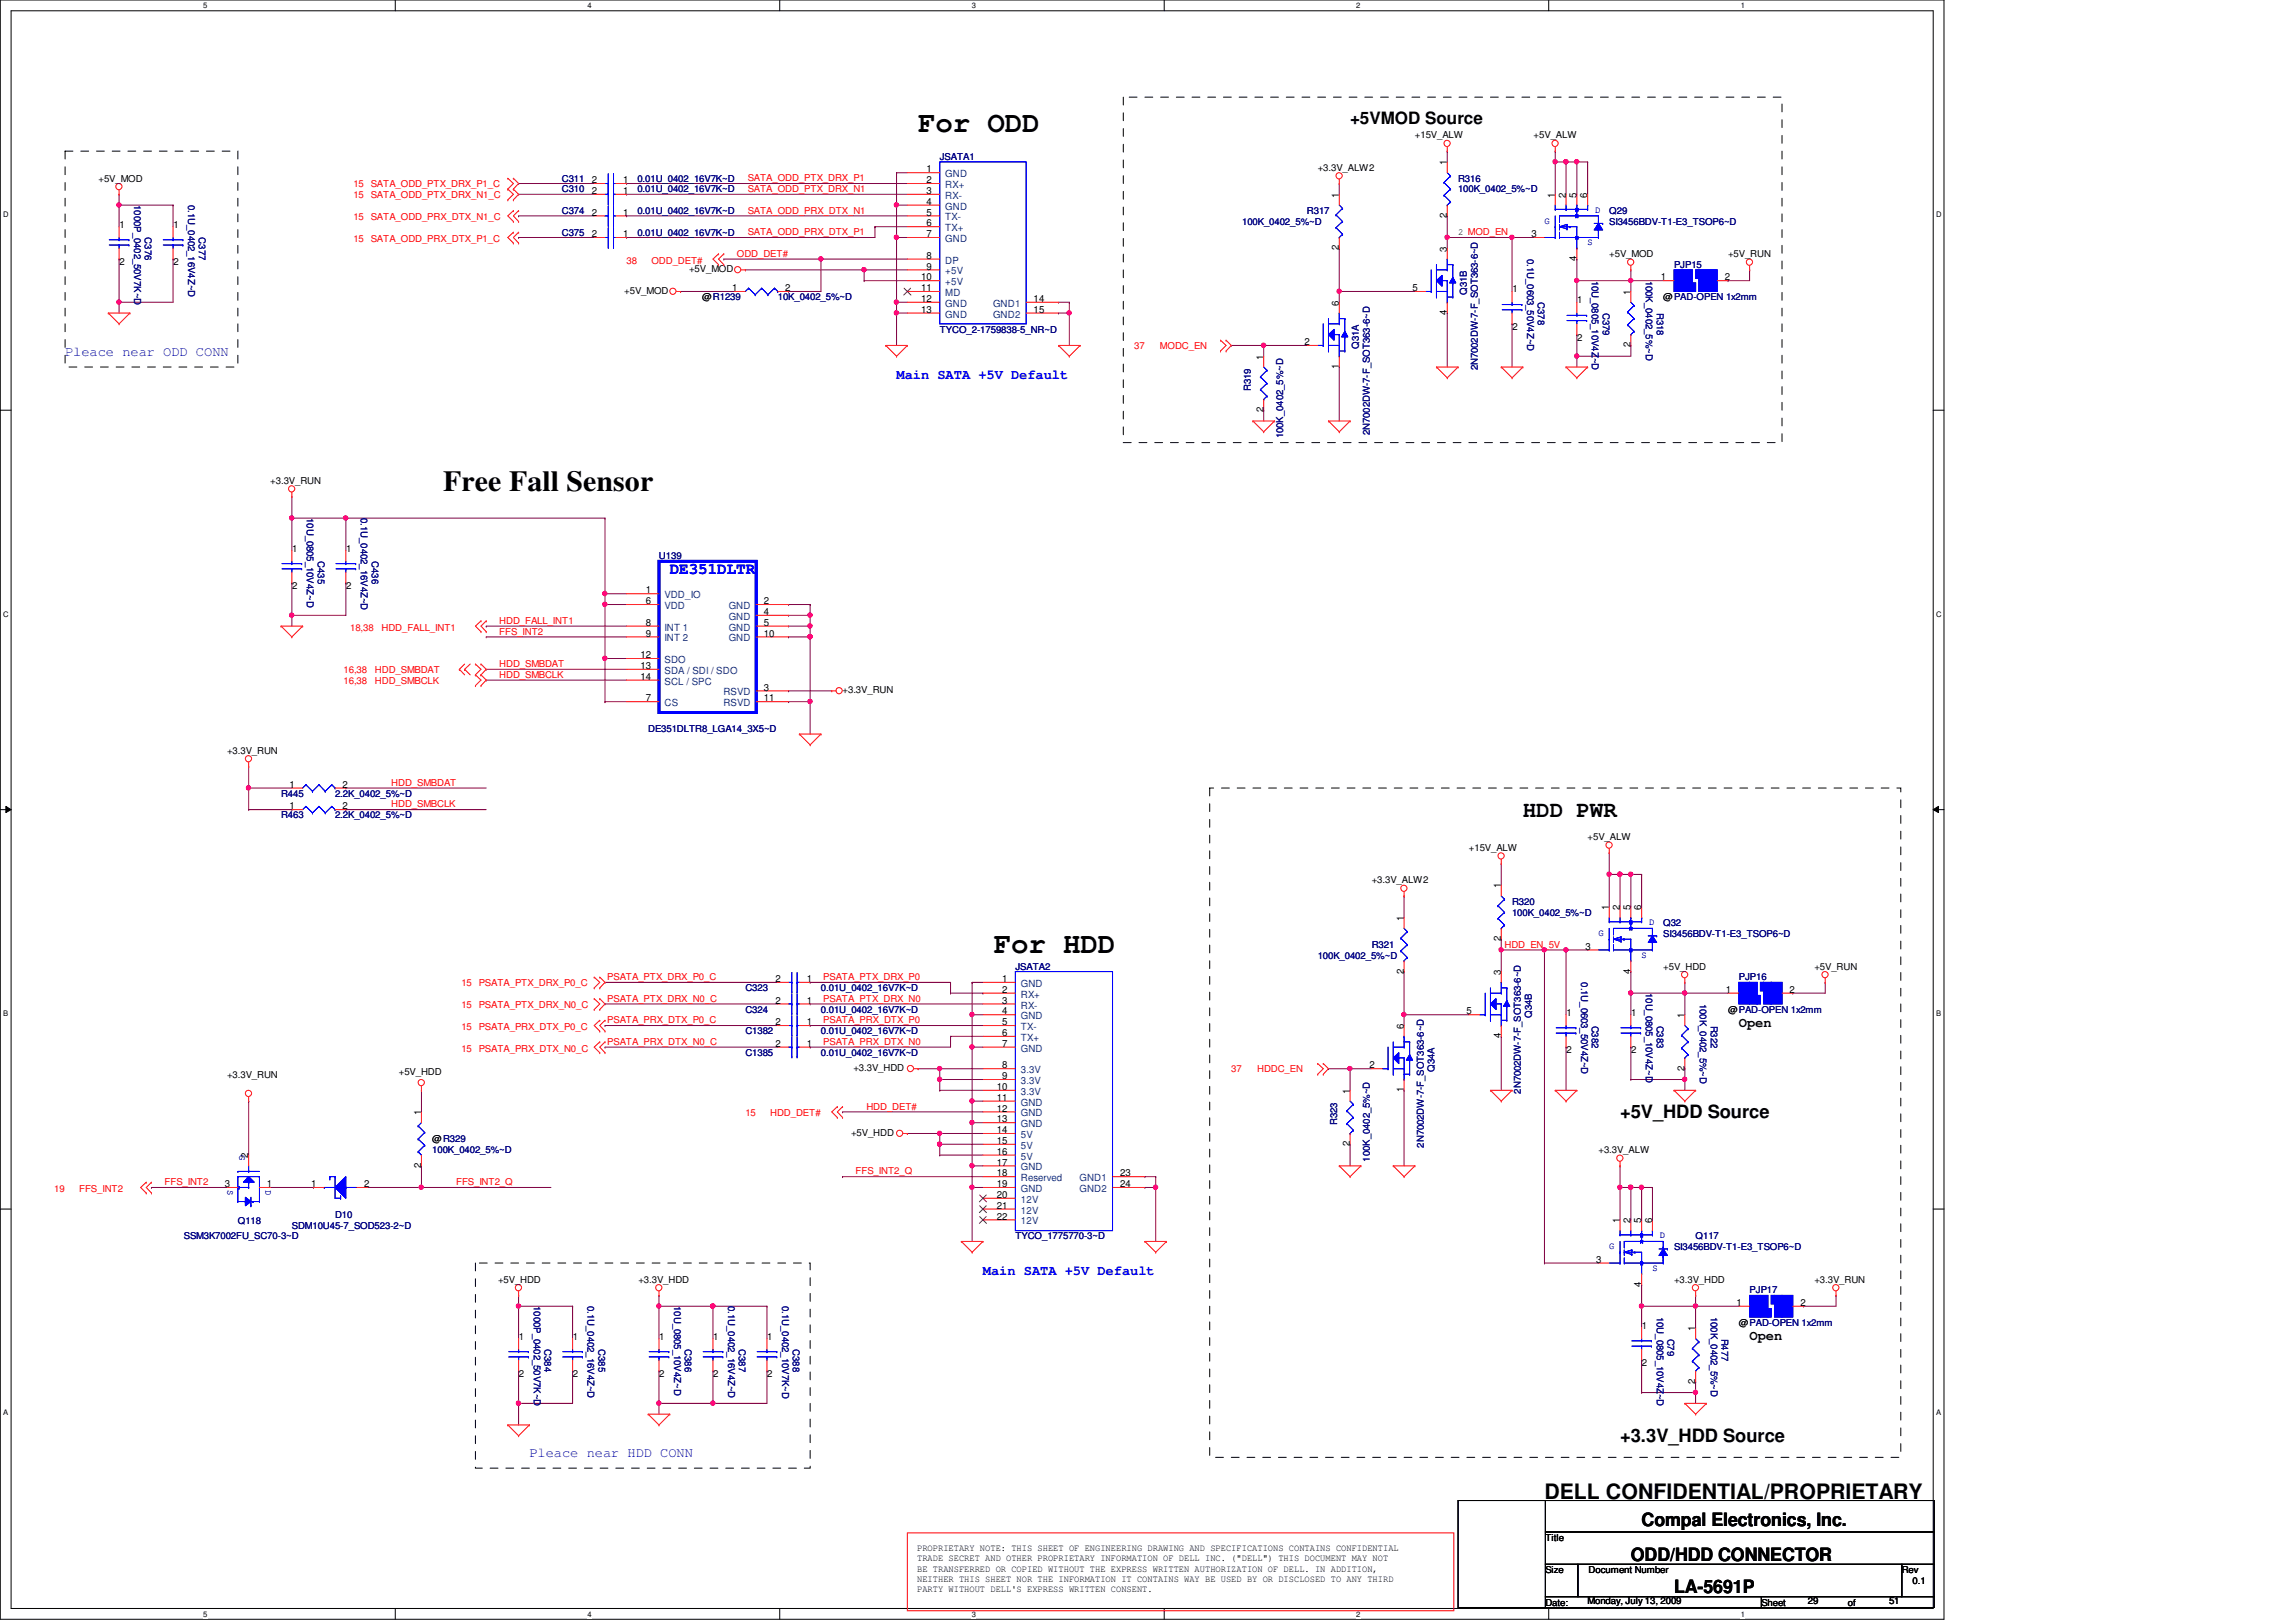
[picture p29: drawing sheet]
<svg xmlns="http://www.w3.org/2000/svg" width="297mm" height="210mm" viewBox="0 0 297 210" stroke-linecap="round" stroke-linejoin="round" font-family="sans-serif">
<defs><g id="words">
<g font-size="3.8">
<text x="118.8" y="17.1">For ODD</text>
<text x="57.3" y="63.5">Free Fall Sensor</text>
<text x="128.6" y="123.3">For HDD</text>
</g>
<text font-size="2.9" x="197" y="105.8">HDD PWR</text>
<text font-size="2.8" x="199.8" y="194">DELL CONFIDENTIAL/PROPRIETARY</text>
<g font-size="2.4">
<text x="209.6" y="144.7">+5V_HDD Source</text>
<text x="209.6" y="186.6">+3.3V_HDD Source</text>
<text x="212.4" y="197.5">Compal Electronics, Inc.</text>
<text x="211" y="202">ODD/HDD CONNECTOR</text>
<text x="216.6" y="206.2">LA-5691P</text>
</g>
<text font-size="2.2" x="174.7" y="16">+5VMOD Source</text>
<text font-size="2.1" fill="#00f" x="86.7" y="74.3">DE351DLTR</text>
<g font-size="1.8" fill="#00f">
<text x="8.4" y="46.1">Pleace near ODD CONN</text>
<text x="116" y="49">Main SATA +5V Default</text>
<text x="127.2" y="165">Main SATA +5V Default</text>
<text x="68.5" y="188.6">Pleace near HDD CONN</text>
</g>
<g font-size="1.8">
<text x="225" y="132.8">Open</text>
<text x="226.4" y="173.4">Open</text>
</g>
<g font-size="1.3">
<text x="76.6" y="23.7">2</text>
<text x="80.6" y="23.7">1</text>
<text x="119.9" y="22.3">1</text>
<text x="119.9" y="23.7">2</text>
<text x="187.2" y="21.4" transform="rotate(-90 187.2 21.4)">1</text>
<text x="15.4" y="29.5">1</text>
<text x="22.4" y="29.5">1</text>
<text x="76.6" y="27.9">2</text>
<text x="76.6" y="25.1">2</text>
<text x="80.6" y="27.9">1</text>
<text x="80.6" y="25.1">1</text>
<text x="119.9" y="25.1">3</text>
<text x="119.9" y="26.5">4</text>
<text x="119.9" y="27.9">5</text>
<text x="119.9" y="29.3">6</text>
<text x="173.2" y="25.6" transform="rotate(-90 173.2 25.6)">1</text>
<text x="187.2" y="28.2" transform="rotate(-90 187.2 28.2)">2</text>
<text x="201.2" y="25.6" transform="rotate(-90 201.2 25.6)">1</text>
<text x="202.6" y="25.6" transform="rotate(-90 202.6 25.6)">2</text>
<text x="204" y="25.6" transform="rotate(-90 204 25.6)">5</text>
<text x="205.4" y="25.6" transform="rotate(-90 205.4 25.6)">6</text>
<text x="15.4" y="34.3">2</text>
<text x="22.4" y="34.3">2</text>
<text x="76.6" y="30.7">2</text>
<text x="80.6" y="30.7">1</text>
<text x="119.9" y="30.7">7</text>
<text x="119.9" y="33.5">8</text>
<text x="119.9" y="34.9">9</text>
<text x="173.2" y="32.4" transform="rotate(-90 173.2 32.4)">2</text>
<text x="187.2" y="32.6" transform="rotate(-90 187.2 32.6)">3</text>
<text x="198.1" y="30.7">3</text>
<text x="204" y="33.8" transform="rotate(-90 204 33.8)">4</text>
<text x="94.7" y="37.7">1</text>
<text x="101.6" y="37.7">2</text>
<text x="119.2" y="36.3">10</text>
<text x="119.2" y="37.7">11</text>
<text x="119.2" y="39.1">12</text>
<text x="119.2" y="40.5">13</text>
<text x="133.7" y="39.1">14</text>
<text x="133.7" y="40.5">15</text>
<text x="173.2" y="39.5" transform="rotate(-90 173.2 39.5)">6</text>
<text x="182.7" y="37.7">5</text>
<text x="187.2" y="40.8" transform="rotate(-90 187.2 40.8)">4</text>
<text x="195.7" y="37.8">1</text>
<text x="204" y="39.2">1</text>
<text x="210.9" y="38.1" transform="rotate(-90 210.9 38.1)">1</text>
<text x="214.9" y="36.3">1</text>
<text x="223.1" y="36.3">2</text>
<text x="163.4" y="46.5" transform="rotate(-90 163.4 46.5)">1</text>
<text x="168.8" y="44.7">2</text>
<text x="173.2" y="47.8" transform="rotate(-90 173.2 47.8)">1</text>
<text x="195.7" y="42.7">2</text>
<text x="204" y="44.1">2</text>
<text x="210.9" y="45" transform="rotate(-90 210.9 45)">2</text>
<text x="163.4" y="53.3" transform="rotate(-90 163.4 53.3)">2</text>
<text x="37.8" y="71.4">1</text>
<text x="44.8" y="71.4">1</text>
<text x="37.8" y="76.2">2</text>
<text x="44.8" y="76.2">2</text>
<text x="83.6" y="76.8">1</text>
<text x="83.6" y="78.2">6</text>
<text x="83.6" y="81">8</text>
<text x="83.6" y="82.4">9</text>
<text x="98.8" y="78.2">2</text>
<text x="98.8" y="79.6">4</text>
<text x="98.8" y="81">5</text>
<text x="98.8" y="82.4">10</text>
<text x="82.8" y="85.2">12</text>
<text x="82.8" y="86.6">13</text>
<text x="82.8" y="88">14</text>
<text x="98.8" y="89.4">3</text>
<text x="83.6" y="90.8">7</text>
<text x="98.8" y="90.8">11</text>
<text x="37.5" y="101.9">1</text>
<text x="44.3" y="101.9">2</text>
<text x="37.5" y="104.7">1</text>
<text x="44.3" y="104.7">2</text>
<text x="181.6" y="119.2" transform="rotate(-90 181.6 119.2)">1</text>
<text x="194.2" y="115" transform="rotate(-90 194.2 115)">1</text>
<text x="208.1" y="117.8" transform="rotate(-90 208.1 117.8)">1</text>
<text x="209.5" y="117.8" transform="rotate(-90 209.5 117.8)">2</text>
<text x="210.9" y="117.8" transform="rotate(-90 210.9 117.8)">5</text>
<text x="212.3" y="117.8" transform="rotate(-90 212.3 117.8)">6</text>
<text x="181.6" y="126" transform="rotate(-90 181.6 126)">2</text>
<text x="194.2" y="121.8" transform="rotate(-90 194.2 121.8)">2</text>
<text x="205.1" y="122.9">3</text>
<text x="210.9" y="126" transform="rotate(-90 210.9 126)">4</text>
<text x="100.3" y="127.1">2</text>
<text x="100.3" y="129.9">2</text>
<text x="104.4" y="127.1">1</text>
<text x="104.4" y="129.9">1</text>
<text x="129.7" y="127.1">1</text>
<text x="129.7" y="128.5">2</text>
<text x="129.7" y="129.9">3</text>
<text x="129.7" y="131.3">4</text>
<text x="189.7" y="131.3">5</text>
<text x="194.2" y="126.2" transform="rotate(-90 194.2 126.2)">3</text>
<text x="202.6" y="131.4">1</text>
<text x="211" y="131.4">1</text>
<text x="217.9" y="131.7" transform="rotate(-90 217.9 131.7)">1</text>
<text x="223.3" y="128.5">1</text>
<text x="231.5" y="128.5">2</text>
<text x="100.3" y="132.7">2</text>
<text x="100.3" y="135.5">2</text>
<text x="104.4" y="132.7">1</text>
<text x="104.4" y="135.5">1</text>
<text x="129.7" y="132.7">5</text>
<text x="129.7" y="134.1">6</text>
<text x="129.7" y="135.5">7</text>
<text x="181.6" y="133.1" transform="rotate(-90 181.6 133.1)">6</text>
<text x="194.2" y="134.4" transform="rotate(-90 194.2 134.4)">4</text>
<text x="202.6" y="136.3">2</text>
<text x="211" y="136.3">2</text>
<text x="128.9" y="141.1">10</text>
<text x="128.9" y="142.5">11</text>
<text x="128.9" y="143.8">12</text>
<text x="129.7" y="138.3">8</text>
<text x="129.7" y="139.7">9</text>
<text x="174.6" y="141.5" transform="rotate(-90 174.6 141.5)">1</text>
<text x="177.2" y="138.3">2</text>
<text x="181.6" y="141.4" transform="rotate(-90 181.6 141.4)">1</text>
<text x="217.9" y="138.6" transform="rotate(-90 217.9 138.6)">2</text>
<text x="32.1" y="149.9" transform="rotate(-90 32.1 149.9)">2</text>
<text x="54.5" y="144.3" transform="rotate(-90 54.5 144.3)">1</text>
<text x="128.9" y="145.2">13</text>
<text x="128.9" y="146.6">14</text>
<text x="128.9" y="148">15</text>
<text x="128.9" y="149.4">16</text>
<text x="174.6" y="148.3" transform="rotate(-90 174.6 148.3)">2</text>
<text x="29.1" y="153.6">3</text>
<text x="34.5" y="153.6">1</text>
<text x="40.3" y="153.6">1</text>
<text x="47.1" y="153.6">2</text>
<text x="54.5" y="151.1" transform="rotate(-90 54.5 151.1)">2</text>
<text x="128.9" y="150.8">17</text>
<text x="128.9" y="152.2">18</text>
<text x="128.9" y="153.6">19</text>
<text x="128.9" y="155">20</text>
<text x="144.9" y="152.2">23</text>
<text x="144.9" y="153.6">24</text>
<text x="128.9" y="156.4">21</text>
<text x="128.9" y="157.8">22</text>
<text x="209.5" y="158.3" transform="rotate(-90 209.5 158.3)">1</text>
<text x="210.9" y="158.3" transform="rotate(-90 210.9 158.3)">2</text>
<text x="212.3" y="158.3" transform="rotate(-90 212.3 158.3)">5</text>
<text x="213.7" y="158.3" transform="rotate(-90 213.7 158.3)">6</text>
<text x="206.5" y="163.4">3</text>
<text x="212.3" y="166.5" transform="rotate(-90 212.3 166.5)">4</text>
<text x="67.1" y="173.4">1</text>
<text x="74.1" y="173.4">1</text>
<text x="85.3" y="173.4">1</text>
<text x="92.3" y="173.4">1</text>
<text x="99.3" y="173.4">1</text>
<text x="212.4" y="172">1</text>
<text x="219.3" y="172.3" transform="rotate(-90 219.3 172.3)">1</text>
<text x="224.7" y="169">1</text>
<text x="232.9" y="169">2</text>
<text x="67.1" y="178.2">2</text>
<text x="74.1" y="178.2">2</text>
<text x="85.3" y="178.2">2</text>
<text x="92.3" y="178.2">2</text>
<text x="99.3" y="178.2">2</text>
<text x="212.4" y="176.8">2</text>
<text x="219.3" y="179.1" transform="rotate(-90 219.3 179.1)">2</text>
</g>
<g font-size="1.3" fill="#004080">
<text x="122.3" y="22.9">GND</text>
<text x="122.3" y="24.3">RX+</text>
<text x="122.3" y="25.7">RX-</text>
<text x="122.3" y="27.1">GND</text>
<text x="122.3" y="28.5">TX-</text>
<text x="122.3" y="29.9">TX+</text>
<text x="122.3" y="31.3">GND</text>
<text x="122.3" y="34.1">DP</text>
<text x="122.3" y="35.5">+5V</text>
<text x="122.3" y="36.9">+5V</text>
<text x="122.3" y="38.3">MD</text>
<text x="122.3" y="39.7">GND</text>
<text x="122.3" y="41.1">GND</text>
<text x="128.5" y="39.7">GND1</text>
<text x="128.5" y="41.1">GND2</text>
<text x="86" y="77.4">VDD_IO</text>
<text x="86" y="78.8">VDD</text>
<text x="86" y="81.6">INT 1</text>
<text x="86" y="83">INT 2</text>
<text x="94.3" y="78.8">GND</text>
<text x="94.3" y="80.2">GND</text>
<text x="94.3" y="81.6">GND</text>
<text x="94.3" y="83">GND</text>
<text x="86" y="85.8">SDO</text>
<text x="86" y="87.2">SDA / SDI / SDO</text>
<text x="86" y="88.6">SCL / SPC</text>
<text x="86" y="91.4">CS</text>
<text x="93.6" y="90">RSVD</text>
<text x="93.6" y="91.4">RSVD</text>
<text x="132.1" y="127.7">GND</text>
<text x="132.1" y="129.1">RX+</text>
<text x="132.1" y="130.5">RX-</text>
<text x="132.1" y="131.9">GND</text>
<text x="132.1" y="133.3">TX-</text>
<text x="132.1" y="134.7">TX+</text>
<text x="132.1" y="136.1">GND</text>
<text x="132.1" y="138.9">3.3V</text>
<text x="132.1" y="140.3">3.3V</text>
<text x="132.1" y="141.7">3.3V</text>
<text x="132.1" y="143.1">GND</text>
<text x="132.1" y="144.5">GND</text>
<text x="132.1" y="145.9">GND</text>
<text x="132.1" y="147.3">5V</text>
<text x="132.1" y="148.7">5V</text>
<text x="132.1" y="150.1">5V</text>
<text x="132.1" y="151.5">GND</text>
<text x="132.1" y="152.9">Reserved</text>
<text x="132.1" y="154.3">GND</text>
<text x="132.1" y="155.7">12V</text>
<text x="139.7" y="152.9">GND1</text>
<text x="139.7" y="154.3">GND2</text>
<text x="132.1" y="157.1">12V</text>
<text x="132.1" y="158.5">12V</text>
</g>
<g font-size="1.2">
<text x="183" y="17.9">+15V_ALW</text>
<text x="198.4" y="17.9">+5V_ALW</text>
<text x="12.7" y="23.5">+5V_MOD</text>
<text x="170.5" y="22.1">+3.3V_ALW2</text>
<text x="89.2" y="35.2">+5V_MOD</text>
<text x="188.6" y="30.4">2 MOD_EN</text>
<text x="208.2" y="33.3">+5V_MOD</text>
<text x="223.6" y="33.3">+5V_RUN</text>
<text x="80.8" y="38">+5V_MOD</text>
<text x="90.8" y="38.9">@R1239</text>
<text x="215.2" y="38.9">@PAD-OPEN 1x2mm</text>
<text x="35" y="62.6">+3.3V_RUN</text>
<text x="109" y="89.7">+3.3V_RUN</text>
<text x="29.4" y="97.5">+3.3V_RUN</text>
<text x="190" y="110.1">+15V_ALW</text>
<text x="205.4" y="108.7">+5V_ALW</text>
<text x="177.5" y="114.3">+3.3V_ALW2</text>
<text x="215.2" y="125.5">+5V_HDD</text>
<text x="234.7" y="125.5">+5V_RUN</text>
<text x="223.6" y="131.1">@PAD-OPEN 1x2mm</text>
<text x="29.4" y="139.4">+3.3V_RUN</text>
<text x="51.6" y="139.1">+5V_HDD</text>
<text x="110.4" y="138.6">+3.3V_HDD</text>
<text x="55.9" y="147.8">@R329</text>
<text x="110.1" y="147">+5V_HDD</text>
<text x="206.8" y="149.2">+3.3V_ALW</text>
<text x="64.4" y="166">+5V_HDD</text>
<text x="82.6" y="166">+3.3V_HDD</text>
<text x="216.6" y="166">+3.3V_HDD</text>
<text x="234.7" y="166">+3.3V_RUN</text>
<text x="225" y="171.6">@PAD-OPEN 1x2mm</text>
<text x="118.7" y="200.7">PROPRIETARY NOTE: THIS SHEET OF ENGINEERING DRAWING AND SPECIFICATIONS CONTAINS CONFIDENTIAL</text>
<text x="118.7" y="202">TRADE SECRET AND OTHER PROPRIETARY INFORMATION OF DELL INC. (&quot;DELL&quot;) THIS DOCUMENT MAY NOT</text>
<text x="118.7" y="203.4">BE TRANSFERRED OR COPIED WITHOUT THE EXPRESS WRITTEN AUTHORIZATION OF DELL. IN ADDITION,</text>
<text x="199.9" y="199.4">Title</text>
<text x="199.9" y="203.6">Size</text>
<text x="205.5" y="203.6">Document Number</text>
<text x="246" y="203.6">Rev</text>
<text x="118.7" y="204.7">NEITHER THIS SHEET NOR THE INFORMATION IT CONTAINS WAY BE USED BY OR DISCLOSED TO ANY THIRD</text>
<text x="118.7" y="206.1">PARTY WITHOUT DELL'S EXPRESS WRITTEN CONSENT.</text>
<text x="199.9" y="207.8">Date:</text>
<text x="205.4" y="207.6">Monday, July 13, 2009</text>
<text x="227.9" y="207.8">Sheet</text>
<text x="233.9" y="207.6">29</text>
<text x="239.1" y="207.8">of</text>
<text x="244.4" y="207.6">51</text>
<text x="247.4" y="205">0.1</text>
</g>
<g font-size="1.2" fill="#000080">
<text x="72.7" y="23.5">C311</text>
<text x="82.5" y="23.5">0.01U_0402_16V7K~D</text>
<text x="121.6" y="20.7">JSATA1</text>
<text x="188.6" y="23.5">R316</text>
<text x="17.4" y="26.5" transform="rotate(90 17.4 26.5)">1000P_0402_50V7K~D</text>
<text x="24.3" y="26.5" transform="rotate(90 24.3 26.5)">0.1U_0402_16V4Z~D</text>
<text x="72.7" y="27.7">C374</text>
<text x="72.7" y="24.9">C310</text>
<text x="82.5" y="27.7">0.01U_0402_16V7K~D</text>
<text x="82.5" y="24.9">0.01U_0402_16V7K~D</text>
<text x="160.7" y="29.1">100K_0402_5%~D</text>
<text x="169.1" y="27.7">R317</text>
<text x="188.6" y="24.9">100K_0402_5%~D</text>
<text x="208.2" y="27.7">Q29</text>
<text x="208.2" y="29.1">SI3456BDV-T1-E3_TSOP6~D</text>
<text x="18.8" y="30.7" transform="rotate(90 18.8 30.7)">C376</text>
<text x="25.7" y="30.7" transform="rotate(90 25.7 30.7)">C377</text>
<text x="72.7" y="30.5">C375</text>
<text x="82.5" y="30.5">0.01U_0402_16V7K~D</text>
<text x="197.6" y="33.5" transform="rotate(90 197.6 33.5)">0.1U_0603_50V4Z~D</text>
<text x="216.6" y="34.7">PJP15</text>
<text x="100.6" y="38.9">10K_0402_5%~D</text>
<text x="189.8" y="38.1" transform="rotate(-90 189.8 38.1)">Q31B</text>
<text x="199" y="39.1" transform="rotate(90 199 39.1)">C378</text>
<text x="205.9" y="36.3" transform="rotate(90 205.9 36.3)">10U_0805_10V4Z~D</text>
<text x="207.3" y="40.5" transform="rotate(90 207.3 40.5)">C379</text>
<text x="212.9" y="36.3" transform="rotate(90 212.9 36.3)">100K_0402_5%~D</text>
<text x="214.3" y="40.5" transform="rotate(90 214.3 40.5)">R318</text>
<text x="121.6" y="43.1">TYCO_2-1759838-5_NR~D</text>
<text x="175.8" y="45.1" transform="rotate(-90 175.8 45.1)">Q31A</text>
<text x="191.2" y="47.9" transform="rotate(-90 191.2 47.9)">2N7002DW-7-F_SOT363-6~D</text>
<text x="161.8" y="50.6" transform="rotate(-90 161.8 50.6)">R319</text>
<text x="166" y="56.7" transform="rotate(-90 166 56.7)">100K_0402_5%~D</text>
<text x="177.2" y="56.3" transform="rotate(-90 177.2 56.3)">2N7002DW-7-F_SOT363-6~D</text>
<text x="39.7" y="67.1" transform="rotate(90 39.7 67.1)">10U_0805_10V4Z~D</text>
<text x="46.7" y="67.1" transform="rotate(90 46.7 67.1)">0.1U_0402_16V4Z~D</text>
<text x="41.1" y="72.6" transform="rotate(90 41.1 72.6)">C435</text>
<text x="48.1" y="72.6" transform="rotate(90 48.1 72.6)">C436</text>
<text x="85.3" y="72.4">U139</text>
<text x="83.9" y="94.7">DE351DLTR8_LGA14_3X5~D</text>
<text x="36.4" y="103.1">R445</text>
<text x="36.4" y="105.9">R463</text>
<text x="43.3" y="103.1">2.2K_0402_5%~D</text>
<text x="43.3" y="105.9">2.2K_0402_5%~D</text>
<text x="195.6" y="117.1">R320</text>
<text x="195.6" y="118.5">100K_0402_5%~D</text>
<text x="215.2" y="119.9">Q32</text>
<text x="131.4" y="125.5">JSATA2</text>
<text x="170.5" y="124.1">100K_0402_5%~D</text>
<text x="177.5" y="122.7">R321</text>
<text x="215.2" y="121.3">SI3456BDV-T1-E3_TSOP6~D</text>
<text x="96.4" y="128.3">C323</text>
<text x="96.4" y="131.1">C324</text>
<text x="106.2" y="128.3">0.01U_0402_16V7K~D</text>
<text x="106.2" y="131.1">0.01U_0402_16V7K~D</text>
<text x="198.2" y="131.7" transform="rotate(-90 198.2 131.7)">Q34B</text>
<text x="204.6" y="127.1" transform="rotate(90 204.6 127.1)">0.1U_0603_50V4Z~D</text>
<text x="212.9" y="128.5" transform="rotate(90 212.9 128.5)">10U_0805_10V4Z~D</text>
<text x="219.9" y="129.9" transform="rotate(90 219.9 129.9)">100K_0402_5%~D</text>
<text x="225" y="126.9">PJP16</text>
<text x="96.4" y="133.9">C1382</text>
<text x="96.4" y="136.7">C1385</text>
<text x="106.2" y="133.9">0.01U_0402_16V7K~D</text>
<text x="106.2" y="136.7">0.01U_0402_16V7K~D</text>
<text x="205.9" y="132.7" transform="rotate(90 205.9 132.7)">C382</text>
<text x="214.3" y="132.7" transform="rotate(90 214.3 132.7)">C383</text>
<text x="221.3" y="132.7" transform="rotate(90 221.3 132.7)">R322</text>
<text x="185.6" y="138.7" transform="rotate(-90 185.6 138.7)">Q34A</text>
<text x="196.8" y="141.5" transform="rotate(-90 196.8 141.5)">2N7002DW-7-F_SOT363-6~D</text>
<text x="55.9" y="149.2">100K_0402_5%~D</text>
<text x="173" y="145.6" transform="rotate(-90 173 145.6)">R323</text>
<text x="184.2" y="148.5" transform="rotate(-90 184.2 148.5)">2N7002DW-7-F_SOT363-6~D</text>
<text x="177.2" y="150.3" transform="rotate(-90 177.2 150.3)">100K_0402_5%~D</text>
<text x="23.8" y="160.4">SSM3K7002FU_SC70-3~D</text>
<text x="30.8" y="158.5">Q118</text>
<text x="37.8" y="159">SDM10U45-7_SOD523-2~D</text>
<text x="43.3" y="157.6">D10</text>
<text x="131.4" y="160.4">TYCO_1775770-3~D</text>
<text x="216.6" y="161.8">SI3456BDV-T1-E3_TSOP6~D</text>
<text x="219.4" y="160.4">Q117</text>
<text x="226.4" y="167.4">PJP17</text>
<text x="69" y="169" transform="rotate(90 69 169)">1000P_0402_50V7K~D</text>
<text x="76" y="169" transform="rotate(90 76 169)">0.1U_0402_16V4Z~D</text>
<text x="87.2" y="169" transform="rotate(90 87.2 169)">10U_0805_10V4Z~D</text>
<text x="94.2" y="169" transform="rotate(90 94.2 169)">0.1U_0402_16V4Z~D</text>
<text x="101.2" y="169" transform="rotate(90 101.2 169)">0.1U_0402_10V7K~D</text>
<text x="214.3" y="170.4" transform="rotate(90 214.3 170.4)">10U_0805_10V4Z~D</text>
<text x="215.7" y="173.2" transform="rotate(90 215.7 173.2)">C79</text>
<text x="221.3" y="170.4" transform="rotate(90 221.3 170.4)">100K_0402_5%~D</text>
<text x="222.7" y="173.2" transform="rotate(90 222.7 173.2)">R477</text>
<text x="70.4" y="174.6" transform="rotate(90 70.4 174.6)">C384</text>
<text x="77.4" y="174.6" transform="rotate(90 77.4 174.6)">C385</text>
<text x="88.6" y="174.6" transform="rotate(90 88.6 174.6)">C386</text>
<text x="95.6" y="174.6" transform="rotate(90 95.6 174.6)">C387</text>
<text x="102.6" y="174.6" transform="rotate(90 102.6 174.6)">C388</text>
</g>
<g font-size="1.2" fill="#f00">
<text x="96.7" y="23.5">SATA_ODD_PTX_DRX_P1</text>
<text x="45.7" y="28.5">15</text>
<text x="45.7" y="24.2">15</text>
<text x="45.7" y="25.6">15</text>
<text x="48" y="28.5">SATA_ODD_PRX_DTX_N1_C</text>
<text x="48" y="24.2">SATA_ODD_PTX_DRX_P1_C</text>
<text x="48" y="25.6">SATA_ODD_PTX_DRX_N1_C</text>
<text x="96.7" y="27.6">SATA_ODD_PRX_DTX_N1</text>
<text x="96.7" y="24.8">SATA_ODD_PTX_DRX_N1</text>
<text x="45.7" y="31.3">15</text>
<text x="48" y="31.3">SATA_ODD_PRX_DTX_P1_C</text>
<text x="81.1" y="34.1">38</text>
<text x="84.3" y="34.1">ODD_DET#</text>
<text x="95.3" y="33.2">ODD_DET#</text>
<text x="96.7" y="30.4">SATA_ODD_PRX_DTX_P1</text>
<text x="146.7" y="45.2">37</text>
<text x="150.1" y="45.2">MODC_EN</text>
<text x="45.3" y="81.6">18,38</text>
<text x="49.4" y="81.6">HDD_FALL_INT1</text>
<text x="64.6" y="80.7">HDD_FALL_INT1</text>
<text x="64.6" y="82.1">FFS_INT2</text>
<text x="44.4" y="87.1">16,38</text>
<text x="44.4" y="88.5">16,38</text>
<text x="48.5" y="87.1">HDD_SMBDAT</text>
<text x="48.5" y="88.5">HDD_SMBCLK</text>
<text x="64.6" y="86.3">HDD_SMBDAT</text>
<text x="64.6" y="87.7">HDD_SMBCLK</text>
<text x="50.6" y="101.7">HDD_SMBDAT</text>
<text x="50.6" y="104.5">HDD_SMBCLK</text>
<text x="194.6" y="122.6">HDD_EN_5V</text>
<text x="59.7" y="127.6">15</text>
<text x="59.7" y="130.4">15</text>
<text x="61.9" y="127.6">PSATA_PTX_DRX_P0_C</text>
<text x="61.9" y="130.4">PSATA_PTX_DRX_N0_C</text>
<text x="78.6" y="129.6">PSATA_PTX_DRX_N0_C</text>
<text x="78.6" y="126.8">PSATA_PTX_DRX_P0_C</text>
<text x="106.5" y="129.6">PSATA_PTX_DRX_N0</text>
<text x="106.5" y="126.8">PSATA_PTX_DRX_P0</text>
<text x="59.7" y="133.3">15</text>
<text x="59.7" y="136.1">15</text>
<text x="61.9" y="133.3">PSATA_PRX_DTX_P0_C</text>
<text x="61.9" y="136.1">PSATA_PRX_DTX_N0_C</text>
<text x="78.6" y="135.2">PSATA_PRX_DTX_N0_C</text>
<text x="78.6" y="132.4">PSATA_PRX_DTX_P0_C</text>
<text x="106.5" y="135.2">PSATA_PRX_DTX_N0</text>
<text x="106.5" y="132.4">PSATA_PRX_DTX_P0</text>
<text x="112.1" y="143.6">HDD_DET#</text>
<text x="159.3" y="138.8">37</text>
<text x="162.6" y="138.8">HDDC_EN</text>
<text x="96.4" y="144.5">15</text>
<text x="99.6" y="144.5">HDD_DET#</text>
<text x="7" y="154.3">19</text>
<text x="10.2" y="154.3">FFS_INT2</text>
<text x="21.3" y="153.4">FFS_INT2</text>
<text x="59" y="153.4">FFS_INT2_Q</text>
<text x="110.7" y="152">FFS_INT2_Q</text>
</g>
<g font-size="1.2" fill="#00f">
<text x="199.8" y="29">G</text>
<text x="206.4" y="27.6">D</text>
<text x="205.4" y="31.7">S</text>
<text x="213.4" y="119.8">D</text>
<text x="206.8" y="121.2">G</text>
<text x="212.4" y="124">S</text>
<text x="31" y="149.5" transform="rotate(90 31 149.5)">G</text>
<text x="29.4" y="154" transform="rotate(90 29.4 154)">S</text>
<text x="34.3" y="154" transform="rotate(90 34.3 154)">D</text>
<text x="208.2" y="161.7">G</text>
<text x="214.8" y="160.3">D</text>
<text x="213.8" y="164.5">S</text>
</g>
<g font-size="1">
<text x="26.3" y="1.1">5</text>
<text x="76" y="1.1">4</text>
<text x="125.7" y="1.1">3</text>
<text x="175.5" y="1.1">2</text>
<text x="225.2" y="1.1">1</text>
<text x=".4" y="28.1">D</text>
<text x="250.5" y="28.1">D</text>
<text x=".4" y="79.8">C</text>
<text x="250.5" y="79.8">C</text>
<text x=".4" y="131.5">B</text>
<text x="250.5" y="131.5">B</text>
<text x=".4" y="183.2">A</text>
<text x="250.5" y="183.2">A</text>
<text x="26.3" y="209.2">5</text>
<text x="76" y="209.2">4</text>
<text x="125.7" y="209.2">3</text>
<text x="175.5" y="209.2">2</text>
<text x="225.2" y="209.2">1</text>
</g>
</g></defs>
<path d="M0 0h251.5v209.5h-251.5zM1.4 1.4h248.7v206.8h-248.7z" fill="none" stroke="#000" stroke-width=".13"/>
<g fill="#fff">
<path d="M26.3 .2h.5v1.1h-.5z"/>
<path d="M26.3 208.3h.5v1.1h-.5z"/>
</g>
<path d="M51.1 0v1.4M51.1 208.2v1.3" fill="none" stroke="#000" stroke-width=".13"/>
<g fill="#fff">
<path d="M76 .2h.5v1.1h-.5z"/>
<path d="M76 208.3h.5v1.1h-.5z"/>
</g>
<path d="M100.9 0v1.4M100.9 208.2v1.3" fill="none" stroke="#000" stroke-width=".13"/>
<g fill="#fff">
<path d="M125.7 .2h.6v1.1h-.6z"/>
<path d="M125.7 208.3h.6v1.1h-.6z"/>
</g>
<path d="M150.6 0v1.4M150.6 208.2v1.3" fill="none" stroke="#000" stroke-width=".13"/>
<g fill="#fff">
<path d="M175.5 .2h.5v1.1h-.5z"/>
<path d="M175.5 208.3h.5v1.1h-.5z"/>
</g>
<path d="M200.4 0v1.4M200.4 208.2v1.3" fill="none" stroke="#000" stroke-width=".13"/>
<g fill="#fff">
<path d="M225.2 .2h.6v1.1h-.6z"/>
<path d="M225.2 208.3h.6v1.1h-.6z"/>
<path d="M.4 27.2h.7v1.1h-.7z"/>
<path d="M250.5 27.2h.7v1.1h-.7z"/>
<path d="M.4 78.9h.7v1.1h-.7z"/>
<path d="M250.5 78.9h.7v1.1h-.7z"/>
</g>
<path d="M0 53.1h1.4M250.1 53.1h1.4" fill="none" stroke="#000" stroke-width=".13"/>
<g fill="#fff">
<path d="M.4 130.6h.7v1.1h-.7z"/>
<path d="M250.5 130.6h.6v1.1h-.6z"/>
</g>
<path d="M0 104.8h1.4M.8 104.4l.6 .4-.6 .4zM250.1 104.8l.7-.4v.8zM250.1 104.8h1.4" fill="none" stroke="#000" stroke-width=".13"/>
<path d="M.8 104.4l.6 .4-.6 .4zM250.1 104.8l.7-.4v.8z" fill="#000"/>
<g fill="#fff">
<path d="M.4 182.3h.7v1.1h-.7z"/>
<path d="M250.5 182.3h.6v1.1h-.6z"/>
</g>
<path d="M0 156.5h1.4M250.1 156.5h1.4" fill="none" stroke="#000" stroke-width=".13"/>
<path d="M15.4 26.5h.1M15.4 26.5h7" fill="none" stroke="#800040" stroke-width=".13"/>
<circle cx="15.4" cy="26.5" r=".29" fill="#f0f"/>
<circle cx="15.4" cy="26.5" r=".29" fill="none" stroke="#f0f" stroke-width=".13"/>
<path d="M211 36.3h.1M211 36.3v1.4" fill="none" stroke="#800040" stroke-width=".13"/>
<circle cx="211" cy="36.3" r=".29" fill="#f0f"/>
<circle cx="211" cy="36.3" r=".29" fill="none" stroke="#f0f" stroke-width=".13"/>
<path d="M201.2 21h.1M201.2 21h1.4M204 36.3h.1M204 36.3v2.8M211 44.7h.1M211 44.7v1.4" fill="none" stroke="#800040" stroke-width=".13"/>
<circle cx="202.6" cy="20.9" r=".29" fill="#f0f"/>
<circle cx="202.6" cy="20.9" r=".29" fill="none" stroke="#f0f" stroke-width=".13"/>
<circle cx="201.2" cy="20.9" r=".29" fill="#f0f"/>
<circle cx="201.2" cy="20.9" r=".29" fill="none" stroke="#f0f" stroke-width=".13"/>
<path d="M187.2 27.9h.1M187.2 30.7h.1M187.2 27.9v2.8M187.2 30.7h8.4M204 21h.1M204 21h1.4M187.2 40.5h.1M187.2 40.5v7" fill="none" stroke="#800040" stroke-width=".13"/>
<circle cx="195.6" cy="30.7" r=".29" fill="#f0f"/>
<circle cx="195.6" cy="30.7" r=".29" fill="none" stroke="#f0f" stroke-width=".13"/>
<circle cx="187.2" cy="30.7" r=".29" fill="#f0f"/>
<circle cx="187.2" cy="30.7" r=".29" fill="none" stroke="#f0f" stroke-width=".13"/>
<path d="M187.2 19.6h.1M187.2 19.6v1.4M202.6 21h.1M202.6 21v4.1M204 21h.1M204 21v4.1M205.4 21h.1M205.4 21v4.1" fill="none" stroke="#800040" stroke-width=".13"/>
<circle cx="204" cy="20.9" r=".29" fill="#f0f"/>
<circle cx="204" cy="20.9" r=".29" fill="none" stroke="#f0f" stroke-width=".13"/>
<path d="M173.3 37.7h.1M173.3 37.7h9.7" fill="none" stroke="#800040" stroke-width=".13"/>
<circle cx="173.2" cy="37.7" r=".29" fill="#f0f"/>
<circle cx="173.2" cy="37.7" r=".29" fill="none" stroke="#f0f" stroke-width=".13"/>
<path d="M201.2 19.6h.1M201.2 19.6v5.5M195.6 30.7h.1M195.6 30.7h2.8M195.6 30.7v7M201.2 21h.1M202.6 21h.1M202.6 21h1.4M195.6 41.9h.1M195.6 41.9v5.6" fill="none" stroke="#800040" stroke-width=".13"/>
<circle cx="202.6" cy="20.9" r=".29" fill="#f0f"/>
<circle cx="202.6" cy="20.9" r=".29" fill="none" stroke="#f0f" stroke-width=".13"/>
<path d="M173.3 32.1h.1M173.3 23.7h.1M173.3 23.7v1.4M173.3 32.1v5.6M163.5 44.7h.1M163.5 44.7h5.6M173.3 47.5h.1M173.3 47.5v7" fill="none" stroke="#800040" stroke-width=".13"/>
<circle cx="163.5" cy="44.7" r=".29" fill="#f0f"/>
<circle cx="163.5" cy="44.7" r=".29" fill="none" stroke="#f0f" stroke-width=".13"/>
<g fill="none" stroke="#800040" stroke-width=".13">
<path d="M67.1 27.9h.1M67.1 27.9h9.8M81.1 27.9h.1M81.1 23.7h.1M81.1 27.9h36.3M81.1 23.7h36.3M111.8 36.3h.1M111.8 36.3h5.6M113.2 29.3h.1M113.2 29.3h4.2M113.2 29.3v1.4M116 26.5h.1"/>
<path d="M116 26.5h1.4M223.6 36.3h.1M226.4 34.9h.1M226.4 34.9v1.4h-2.8M67.1 177.4h.1M67.1 177.4v4.2M92.2 169h.1M92.2 169v4.2M99.2 169h.1M99.2 169v4.2M92.2 181.6h.1M92.2 181.6h7"/>
</g>
<circle cx="92.2" cy="181.6" r=".29" fill="#f0f"/>
<circle cx="92.2" cy="181.6" r=".29" fill="none" stroke="#f0f" stroke-width=".13"/>
<path d="M106.2 33.5h.1M106.2 33.5h11.2M67.1 169h.1M67.1 169v4.2M74.1 177.4h.1M74.1 177.4v4.2" fill="none" stroke="#800040" stroke-width=".13"/>
<circle cx="106.2" cy="33.5" r=".29" fill="#f0f"/>
<circle cx="106.2" cy="33.5" r=".29" fill="none" stroke="#f0f" stroke-width=".13"/>
<path d="M173.3 37.7h.1M173.3 37.7v1.4M187.2 30.7h.1M187.2 30.7v1.4M159.3 44.7h.1M159.3 44.7h4.2M163.5 53.1h.1M163.5 44.7h.1M163.5 44.7v1.4M163.5 53.1v1.4M149.5 153.7h.1M149.5 153.7v7" fill="none" stroke="#800040" stroke-width=".13"/>
<circle cx="149.5" cy="153.6" r=".29" fill="#f0f"/>
<circle cx="149.5" cy="153.6" r=".29" fill="none" stroke="#f0f" stroke-width=".13"/>
<path d="M121.6 138.3h.1M121.6 138.3v1.4M117.4 146.7h.1M117.4 146.7h4.2M125.8 145.3h.1M125.8 145.3v5.6" fill="none" stroke="#800040" stroke-width=".13"/>
<circle cx="125.7" cy="145.3" r=".29" fill="#f0f"/>
<circle cx="125.7" cy="145.3" r=".29" fill="none" stroke="#f0f" stroke-width=".13"/>
<path d="M174.7 138.3h.1M174.7 138.3h2.8M174.7 138.3v2.8M181.6 141.1h.1M181.6 141.1v9.8" fill="none" stroke="#800040" stroke-width=".13"/>
<circle cx="174.6" cy="138.3" r=".29" fill="#f0f"/>
<circle cx="174.6" cy="138.3" r=".29" fill="none" stroke="#f0f" stroke-width=".13"/>
<path d="M211 113.2h.1M211 113.2v4.1M211 113.2h1.4M212.4 113.2h.1M212.4 113.2v4.1M171.9 138.3h.1M171.9 138.3h2.8M174.7 148.1h.1M174.7 148.1v2.8" fill="none" stroke="#800040" stroke-width=".13"/>
<circle cx="211" cy="113.1" r=".29" fill="#f0f"/>
<circle cx="211" cy="113.1" r=".29" fill="none" stroke="#f0f" stroke-width=".13"/>
<path d="M209.6 113.2h.1M209.6 113.2h1.4" fill="none" stroke="#800040" stroke-width=".13"/>
<circle cx="209.6" cy="113.1" r=".29" fill="#f0f"/>
<circle cx="209.6" cy="113.1" r=".29" fill="none" stroke="#f0f" stroke-width=".13"/>
<path d="M209.6 113.2h.1M209.6 113.2v4.1M199.8 122.9h.1M199.8 122.9h2.8" fill="none" stroke="#800040" stroke-width=".13"/>
<circle cx="202.6" cy="122.9" r=".29" fill="#f0f"/>
<circle cx="202.6" cy="122.9" r=".29" fill="none" stroke="#f0f" stroke-width=".13"/>
<circle cx="199.8" cy="122.9" r=".29" fill="#f0f"/>
<circle cx="199.8" cy="122.9" r=".29" fill="none" stroke="#f0f" stroke-width=".13"/>
<path d="M194.2 111.8h.1M194.2 111.8v2.8M208.2 110.4h.1M208.2 113.2h.1M208.2 110.4v2.8M208.2 113.2h1.4M202.6 135.5h.1M202.6 122.9h.1M202.6 122.9v8.4M202.6 135.5v5.6" fill="none" stroke="#800040" stroke-width=".13"/>
<circle cx="209.6" cy="113.1" r=".29" fill="#f0f"/>
<circle cx="209.6" cy="113.1" r=".29" fill="none" stroke="#f0f" stroke-width=".13"/>
<circle cx="208.2" cy="113.1" r=".29" fill="#f0f"/>
<circle cx="208.2" cy="113.1" r=".29" fill="none" stroke="#f0f" stroke-width=".13"/>
<path d="M181.6 131.3h.1M181.6 131.3h8.4M194.2 134.1h.1M194.2 134.1v7" fill="none" stroke="#800040" stroke-width=".13"/>
<circle cx="181.6" cy="131.3" r=".29" fill="#f0f"/>
<circle cx="181.6" cy="131.3" r=".29" fill="none" stroke="#f0f" stroke-width=".13"/>
<g fill="none" stroke="#800040" stroke-width=".13">
<path d="M181.6 116h.1M181.6 116v2.7M208.2 113.2h.1M208.2 113.2v4.1M181.6 125.7h.1M181.6 131.3h.1M181.6 125.7v7M194.2 121.5h.1M194.2 122.9h.1M194.2 121.5v4.2M202.6 122.9h.1M202.6 122.9h2.8"/>
<path d="M211 125.7h.1M211 135.5h.1M211 125.7v2.8M211 135.5v4.2M218 128.5h.1M218 128.5h5.6M231.9 128.5h.1M236.1 127.1h.1M236.1 127.1v1.4h-4.2M212.4 153.7h.1M212.4 153.7v4.2M212.4 153.7h1.4"/>
<path d="M213.8 153.7h.1M213.8 153.7v4.2"/>
</g>
<circle cx="212.4" cy="153.6" r=".29" fill="#f0f"/>
<circle cx="212.4" cy="153.6" r=".29" fill="none" stroke="#f0f" stroke-width=".13"/>
<path d="M211 153.7h.1M211 153.7h1.4" fill="none" stroke="#800040" stroke-width=".13"/>
<circle cx="211" cy="153.6" r=".29" fill="#f0f"/>
<circle cx="211" cy="153.6" r=".29" fill="none" stroke="#f0f" stroke-width=".13"/>
<path d="M209.6 150.9h.1M209.6 153.7h.1M209.6 150.9v2.8M209.6 153.7h1.4M211 153.7h.1M211 153.7v4.2" fill="none" stroke="#800040" stroke-width=".13"/>
<circle cx="211" cy="153.6" r=".29" fill="#f0f"/>
<circle cx="211" cy="153.6" r=".29" fill="none" stroke="#f0f" stroke-width=".13"/>
<circle cx="209.6" cy="153.6" r=".29" fill="#f0f"/>
<circle cx="209.6" cy="153.6" r=".29" fill="none" stroke="#f0f" stroke-width=".13"/>
<g fill="none" stroke="#800040" stroke-width=".13">
<path d="M194.2 122.9h.1M194.2 122.9h5.6M199.8 122.9h.1M199.8 122.9v40.5M209.6 153.7h.1M209.6 153.7v4.2M199.8 163.4h.1M199.8 163.4h7M212.4 166.2h.1M212.4 166.2v2.8M219.4 169h.1M219.4 169h5.6"/>
<path d="M233.3 169h.1M237.5 167.6h.1M237.5 167.6v1.4h-4.2"/>
</g>
<circle cx="194.2" cy="122.9" r=".29" fill="#f0f"/>
<circle cx="194.2" cy="122.9" r=".29" fill="none" stroke="#f0f" stroke-width=".13"/>
<g fill="none" stroke="#800040" stroke-width=".13">
<path d="M67.1 23.7h.1M67.1 25.1h.1M67.1 30.7h.1M67.1 23.7h9.8M67.1 25.1h9.8M67.1 30.7h9.8M81.1 25.1h.1M81.1 30.7h.1M81.1 25.1h36.3M81.1 30.7h32.1M37.8 67.1h.1M37.8 67.1h6.9"/>
<path d="M44.7 102h.1M44.7 104.8h.1M44.7 102h18.2M44.7 104.8h18.2M78.3 129.9h.1M78.3 127.1h.1M78.3 135.5h.1M78.3 132.7h.1M78.3 129.9h22.3M78.3 127.1h22.3M78.3 135.5h22.3M78.3 132.7h22.3"/>
<path d="M104.8 135.5h.1M104.8 135.5h18.2"/>
</g>
<circle cx="44.7" cy="67" r=".29" fill="#f0f"/>
<circle cx="44.7" cy="67" r=".29" fill="none" stroke="#f0f" stroke-width=".13"/>
<circle cx="37.7" cy="67" r=".29" fill="#f0f"/>
<circle cx="37.7" cy="67" r=".29" fill="none" stroke="#f0f" stroke-width=".13"/>
<path d="M62.9 81h.1M62.9 81h18.2M32.2 104.8h.1M32.2 102v2.8" fill="none" stroke="#800040" stroke-width=".13"/>
<circle cx="32.1" cy="102" r=".29" fill="#f0f"/>
<circle cx="32.1" cy="102" r=".29" fill="none" stroke="#f0f" stroke-width=".13"/>
<g fill="none" stroke="#800040" stroke-width=".13">
<path d="M78.3 76.8h.1M78.3 76.8h2.8M32.2 99.2h.1M32.2 99.2v2.8M62.9 86.6h.1M62.9 88h.1M62.9 86.6h18.2M62.9 88h18.2M78.3 90.8h.1M78.3 90.8h2.8M78.3 85.2v5.6M32.2 104.8h5.6"/>
<path d="M37.8 104.8h.1"/>
</g>
<circle cx="78.2" cy="76.8" r=".29" fill="#f0f"/>
<circle cx="78.2" cy="76.8" r=".29" fill="none" stroke="#f0f" stroke-width=".13"/>
<path d="M37.8 64.3h.1M37.8 64.3v2.8M78.3 78.2h.1M78.3 76.8h.1M78.3 78.2h2.8M78.3 76.8v8.4M62.9 82.4h.1M62.9 82.4h18.2M102 89.4h.1M102 89.4h5.6M32.2 102h.1M32.2 102h5.6" fill="none" stroke="#800040" stroke-width=".13"/>
<circle cx="78.2" cy="85.2" r=".29" fill="#f0f"/>
<circle cx="78.2" cy="85.2" r=".29" fill="none" stroke="#f0f" stroke-width=".13"/>
<circle cx="78.2" cy="78.2" r=".29" fill="#f0f"/>
<circle cx="78.2" cy="78.2" r=".29" fill="none" stroke="#f0f" stroke-width=".13"/>
<g fill="none" stroke="#800040" stroke-width=".13">
<path d="M37.8 67.1h.1M37.8 67.1v4.1M44.7 67.1h.1M44.7 67.1v4.1M44.7 67.1h33.6M78.3 67.1h.1M78.3 67.1v9.7M78.3 85.2h.1M78.3 85.2h2.8M104.8 129.9h.1M104.8 129.9h22.4M121.6 139.7h.1"/>
<path d="M121.6 139.7h5.6"/>
</g>
<circle cx="121.5" cy="139.7" r=".29" fill="#f0f"/>
<circle cx="121.5" cy="139.7" r=".29" fill="none" stroke="#f0f" stroke-width=".13"/>
<path d="M22.4 26.5h.1M22.4 26.5v2.8M211 36.3h.1M211 36.3h4.2M123 134.1h.1M123 134.1h4.2M121.6 148.1h.1M121.6 148.1h5.6" fill="none" stroke="#800040" stroke-width=".13"/>
<circle cx="121.5" cy="148.1" r=".29" fill="#f0f"/>
<circle cx="121.5" cy="148.1" r=".29" fill="none" stroke="#f0f" stroke-width=".13"/>
<g fill="none" stroke="#800040" stroke-width=".13">
<path d="M116 30.7h.1M116 30.7h1.4M104.8 127.1h.1M104.8 132.7h.1M104.8 127.1h18.2M104.8 132.7h22.4M123 134.1h.1M123 134.1v1.4M125.8 145.3h.1M125.8 153.7h.1M125.8 145.3h1.4M125.8 153.7h1.4"/>
<path d="M148.1 152.3h.1M148.1 152.3h1.4M212.4 180.2h.1M212.4 180.2h7"/>
</g>
<circle cx="219.3" cy="180.2" r=".29" fill="#f0f"/>
<circle cx="219.3" cy="180.2" r=".29" fill="none" stroke="#f0f" stroke-width=".13"/>
<path d="M104.8 82.4h.1M104.8 82.4v8.4" fill="none" stroke="#800040" stroke-width=".13"/>
<circle cx="104.8" cy="82.4" r=".29" fill="#f0f"/>
<circle cx="104.8" cy="82.4" r=".29" fill="none" stroke="#f0f" stroke-width=".13"/>
<path d="M44.7 75.4h.1M44.7 75.4v4.2M92.2 169h.1M92.2 169h7M219.4 169h.1M219.4 169v2.8" fill="none" stroke="#800040" stroke-width=".13"/>
<circle cx="92.2" cy="169" r=".29" fill="#f0f"/>
<circle cx="92.2" cy="169" r=".29" fill="none" stroke="#f0f" stroke-width=".13"/>
<path d="M204 33.5h.1M204 33.5v2.8M125.8 135.5h.1M125.8 131.3h.1M125.8 135.5h1.4M125.8 131.3h1.4M211 128.5h.1M211 128.5h7" fill="none" stroke="#800040" stroke-width=".13"/>
<circle cx="217.9" cy="128.5" r=".29" fill="#f0f"/>
<circle cx="217.9" cy="128.5" r=".29" fill="none" stroke="#f0f" stroke-width=".13"/>
<circle cx="211" cy="128.5" r=".29" fill="#f0f"/>
<circle cx="211" cy="128.5" r=".29" fill="none" stroke="#f0f" stroke-width=".13"/>
<path d="M85.3 169h.1M85.3 169h6.9" fill="none" stroke="#800040" stroke-width=".13"/>
<circle cx="92.2" cy="169" r=".29" fill="#f0f"/>
<circle cx="92.2" cy="169" r=".29" fill="none" stroke="#f0f" stroke-width=".13"/>
<circle cx="85.2" cy="169" r=".29" fill="#f0f"/>
<circle cx="85.2" cy="169" r=".29" fill="none" stroke="#f0f" stroke-width=".13"/>
<path d="M67.1 167.6h.1M67.1 169h.1M67.1 167.6v1.4M67.1 169h7" fill="none" stroke="#800040" stroke-width=".13"/>
<circle cx="67.1" cy="169" r=".29" fill="#f0f"/>
<circle cx="67.1" cy="169" r=".29" fill="none" stroke="#f0f" stroke-width=".13"/>
<path d="M96.4 34.9h.1M96.4 34.9h21M111.8 34.9h.1M111.8 34.9v1.4M211 34.9h.1M211 34.9v1.4M211 128.5h.1M211 128.5v2.8M121.6 141.1h.1M121.6 141.1h5.6M125.8 150.9h.1M125.8 150.9h1.4" fill="none" stroke="#800040" stroke-width=".13"/>
<circle cx="111.8" cy="34.9" r=".29" fill="#f0f"/>
<circle cx="111.8" cy="34.9" r=".29" fill="none" stroke="#f0f" stroke-width=".13"/>
<path d="M121.6 139.7h.1M121.6 139.7v1.4M121.6 148.1h.1M121.6 148.1v1.4M125.8 153.7h.1M125.8 153.7v7M212.4 169h.1M212.4 169v2.8M85.3 181.6h.1M85.3 181.6v1.4" fill="none" stroke="#800040" stroke-width=".13"/>
<circle cx="125.7" cy="153.6" r=".29" fill="#f0f"/>
<circle cx="125.7" cy="153.6" r=".29" fill="none" stroke="#f0f" stroke-width=".13"/>
<path d="M121.6 146.7h.1M121.6 146.7h5.6" fill="none" stroke="#800040" stroke-width=".13"/>
<circle cx="121.5" cy="146.7" r=".29" fill="#f0f"/>
<circle cx="121.5" cy="146.7" r=".29" fill="none" stroke="#f0f" stroke-width=".13"/>
<path d="M121.6 138.3h.1M121.6 138.3h5.6" fill="none" stroke="#800040" stroke-width=".13"/>
<circle cx="121.5" cy="138.3" r=".29" fill="#f0f"/>
<circle cx="121.5" cy="138.3" r=".29" fill="none" stroke="#f0f" stroke-width=".13"/>
<g fill="none" stroke="#800040" stroke-width=".13">
<path d="M15.4 33.5h.1M15.4 25.1h.1M15.4 25.1v1.4M15.4 33.5v5.6M116 22.4h.1M116 39.1h.1M116 22.4h1.4M116 39.1h1.4M138.3 39.1h.1M138.3 39.1v1.4M118.8 138.3h.1M118.8 138.3h2.8"/>
<path d="M218 127.1h.1M218 128.5h.1M218 127.1v4.2M109 143.9h.1M109 143.9h18.2M121.6 149.5h.1M121.6 149.5h5.6M74.1 169h.1M74.1 169v4.2M85.3 167.6h.1M85.3 169h.1M85.3 167.6v5.6"/>
<path d="M212.4 169h.1M219.4 167.6h.1M219.4 167.6v1.4h-7"/>
</g>
<circle cx="219.3" cy="169" r=".29" fill="#f0f"/>
<circle cx="219.3" cy="169" r=".29" fill="none" stroke="#f0f" stroke-width=".13"/>
<circle cx="212.4" cy="169" r=".29" fill="#f0f"/>
<circle cx="212.4" cy="169" r=".29" fill="none" stroke="#f0f" stroke-width=".13"/>
<path d="M204 36.3h.1M204 36.3h7" fill="none" stroke="#800040" stroke-width=".13"/>
<circle cx="204" cy="36.3" r=".29" fill="#f0f"/>
<circle cx="204" cy="36.3" r=".29" fill="none" stroke="#f0f" stroke-width=".13"/>
<path d="M15.4 26.5h.1M15.4 26.5v2.8M218 139.7h.1M218 139.7v1.4M121.6 146.7h.1M121.6 146.7v1.4M125.8 142.5h.1M125.8 142.5h1.4" fill="none" stroke="#800040" stroke-width=".13"/>
<circle cx="125.7" cy="142.5" r=".29" fill="#f0f"/>
<circle cx="125.7" cy="142.5" r=".29" fill="none" stroke="#f0f" stroke-width=".13"/>
<path d="M15.4 39.1h.1M15.4 39.1h7M37.8 79.6h.1M37.8 79.6h6.9" fill="none" stroke="#800040" stroke-width=".13"/>
<circle cx="15.4" cy="39.1" r=".29" fill="#f0f"/>
<circle cx="15.4" cy="39.1" r=".29" fill="none" stroke="#f0f" stroke-width=".13"/>
<path d="M22.4 33.5h.1M22.4 33.5v5.6M136.9 40.5h.1M136.9 40.5h1.4M104.8 81h.1M104.8 81v1.4M125.8 127.1h.1M125.8 127.1v4.2M218 138.3h.1M218 138.3v1.4M149.5 152.3h.1M149.5 152.3v1.4" fill="none" stroke="#800040" stroke-width=".13"/>
<circle cx="104.8" cy="82.4" r=".29" fill="#f0f"/>
<circle cx="104.8" cy="82.4" r=".29" fill="none" stroke="#f0f" stroke-width=".13"/>
<path d="M116 39.1h.1M116 39.1v1.4" fill="none" stroke="#800040" stroke-width=".13"/>
<circle cx="116" cy="39.1" r=".29" fill="#f0f"/>
<circle cx="116" cy="39.1" r=".29" fill="none" stroke="#f0f" stroke-width=".13"/>
<path d="M37.8 75.4h.1M37.8 79.6h.1M37.8 75.4v5.6M102 82.4h.1M102 82.4h2.8M67.1 181.6h.1M67.1 181.6v2.8" fill="none" stroke="#800040" stroke-width=".13"/>
<circle cx="37.7" cy="79.6" r=".29" fill="#f0f"/>
<circle cx="37.7" cy="79.6" r=".29" fill="none" stroke="#f0f" stroke-width=".13"/>
<path d="M99.2 177.4h.1M99.2 177.4v4.2M67.1 181.6h.1M67.1 181.6h7" fill="none" stroke="#800040" stroke-width=".13"/>
<circle cx="67.1" cy="181.6" r=".29" fill="#f0f"/>
<circle cx="67.1" cy="181.6" r=".29" fill="none" stroke="#f0f" stroke-width=".13"/>
<path d="M204 46.1h.1M204 46.1h7M204 46.1v1.4" fill="none" stroke="#800040" stroke-width=".13"/>
<circle cx="204" cy="46.1" r=".29" fill="#f0f"/>
<circle cx="204" cy="46.1" r=".29" fill="none" stroke="#f0f" stroke-width=".13"/>
<path d="M92.2 177.4h.1M92.2 177.4v4.2h-6.9M85.3 181.6h.1" fill="none" stroke="#800040" stroke-width=".13"/>
<circle cx="85.2" cy="181.6" r=".29" fill="#f0f"/>
<circle cx="85.2" cy="181.6" r=".29" fill="none" stroke="#f0f" stroke-width=".13"/>
<path d="M104.8 79.6h.1M104.8 79.6v1.4" fill="none" stroke="#800040" stroke-width=".13"/>
<circle cx="104.8" cy="79.6" r=".29" fill="#f0f"/>
<circle cx="104.8" cy="79.6" r=".29" fill="none" stroke="#f0f" stroke-width=".13"/>
<g fill="none" stroke="#800040" stroke-width=".13">
<path d="M15.4 39.1h.1M15.4 39.1v1.4M136.9 39.1h.1M136.9 39.1h1.4M116 40.5h.1M116 40.5h1.4M123 128.5h.1M123 127.1v1.4M125.8 131.3h.1M125.8 131.3v4.2M85.3 177.4h.1M85.3 177.4v4.2"/>
<path d="M212.4 176h.1M212.4 176v4.2"/>
</g>
<circle cx="125.7" cy="131.3" r=".29" fill="#f0f"/>
<circle cx="125.7" cy="131.3" r=".29" fill="none" stroke="#f0f" stroke-width=".13"/>
<path d="M104.8 78.2h.1M104.8 78.2v1.4M125.8 135.5h.1M125.8 135.5v9.8M125.8 142.5h.1M219.4 178.8h.1M219.4 178.8v1.4" fill="none" stroke="#800040" stroke-width=".13"/>
<circle cx="125.7" cy="135.5" r=".29" fill="#f0f"/>
<circle cx="125.7" cy="135.5" r=".29" fill="none" stroke="#f0f" stroke-width=".13"/>
<path d="M104.8 90.8h.1M104.8 90.8v4.2M148.1 153.7h.1M148.1 153.7h1.4" fill="none" stroke="#800040" stroke-width=".13"/>
<circle cx="104.8" cy="90.8" r=".29" fill="#f0f"/>
<circle cx="104.8" cy="90.8" r=".29" fill="none" stroke="#f0f" stroke-width=".13"/>
<path d="M138.3 40.5h.1M138.3 40.5v4.2" fill="none" stroke="#800040" stroke-width=".13"/>
<circle cx="138.3" cy="40.5" r=".29" fill="#f0f"/>
<circle cx="138.3" cy="40.5" r=".29" fill="none" stroke="#f0f" stroke-width=".13"/>
<path d="M102 79.6h.1M102 79.6h2.8M102 81h.1M102 81h2.8" fill="none" stroke="#800040" stroke-width=".13"/>
<circle cx="104.8" cy="81" r=".29" fill="#f0f"/>
<circle cx="104.8" cy="81" r=".29" fill="none" stroke="#f0f" stroke-width=".13"/>
<path d="M211 139.7h.1M211 139.7h7" fill="none" stroke="#800040" stroke-width=".13"/>
<circle cx="217.9" cy="139.7" r=".29" fill="#f0f"/>
<circle cx="217.9" cy="139.7" r=".29" fill="none" stroke="#f0f" stroke-width=".13"/>
<path d="M116 30.7h.1M116 30.7v8.4M102 90.8h.1M102 90.8h2.8" fill="none" stroke="#800040" stroke-width=".13"/>
<circle cx="116" cy="30.7" r=".29" fill="#f0f"/>
<circle cx="116" cy="30.7" r=".29" fill="none" stroke="#f0f" stroke-width=".13"/>
<path d="M204 43.3h.1M204 43.3v2.8M125.8 150.9h.1M125.8 150.9v2.8" fill="none" stroke="#800040" stroke-width=".13"/>
<circle cx="125.7" cy="150.8" r=".29" fill="#f0f"/>
<circle cx="125.7" cy="150.8" r=".29" fill="none" stroke="#f0f" stroke-width=".13"/>
<path d="M116 22.4h.1M116 22.4v4.1M116 40.5h.1M116 40.5v4.2M102 78.2h.1M102 78.2h2.8M219.4 180.2h.1M219.4 180.2v1.4" fill="none" stroke="#800040" stroke-width=".13"/>
<circle cx="116" cy="40.5" r=".29" fill="#f0f"/>
<circle cx="116" cy="40.5" r=".29" fill="none" stroke="#f0f" stroke-width=".13"/>
<path d="M116 26.5h.1M116 26.5v4.2" fill="none" stroke="#800040" stroke-width=".13"/>
<circle cx="116" cy="26.5" r=".29" fill="#f0f"/>
<circle cx="116" cy="26.5" r=".29" fill="none" stroke="#f0f" stroke-width=".13"/>
<g fill="none" stroke="#800040" stroke-width=".13">
<path d="M88 37.7h.1M88 37.7h7M93.6 33.5h.1M93.6 33.5h12.6M102 37.7h.1M106.2 33.5h.1M106.2 33.5v4.2h-4.2M123 128.5h4.2M125.8 127.1h.1M125.8 127.1h1.4M127.2 128.5h.1M19.6 153.7h.1"/>
<path d="M19.6 153.7h9.8M32.2 142.5h.1M32.2 142.5v7M35 153.7h5.6M40.6 153.7h.1M47.5 153.7h23.8M54.5 141.1h.1M54.5 150.9h.1M54.5 153.7h.1M54.5 141.1v2.8M54.5 150.9v2.8"/>
</g>
<circle cx="54.5" cy="153.6" r=".29" fill="#f0f"/>
<circle cx="54.5" cy="153.6" r=".29" fill="none" stroke="#f0f" stroke-width=".13"/>
<path d="M109 152.3h.1M109 152.3h18.2" fill="none" stroke="#800040" stroke-width=".13"/>
<g fill="none" stroke="#f00" stroke-width=".13">
<path d="M187.2 19.6h.1M187.2 19v.6M201.2 19.6h.1M201.2 19v.6M15.4 25.1h.1M15.4 24.6v.5M65.7 24.5h.1M65.7 23.1h.1M65.7 25.9h.1M65.7 23.1l.7 .6-.7 .8M65.7 24.5l.7 .6-.7 .8M66.4 27.3h.1"/>
<path d="M66.4 28.7h.1M66.4 30.1h.1M66.4 31.5h.1M66.4 23.1h.1M66.4 24.5h.1M66.4 25.9h.1M66.4 27.3l-.7 .6 .7 .8M66.4 30.1l-.7 .6 .7 .8M66.4 23.1l.7 .6-.7 .8M66.4 24.5l.7 .6-.7 .8M67.1 27.3h.1M67.1 28.7h.1"/>
<path d="M67.1 30.1h.1M67.1 31.5h.1M67.1 27.3l-.7 .6 .7 .8M67.1 30.1l-.7 .6 .7 .8M87.5 37.7h.5M88 37.7h.1M93 32.9h.1M93 34.2h.1M93 32.9l-.8 .6 .8 .7M93.6 32.9h.1M93.6 34.2h.1M93.6 32.9l-.6 .6 .6 .7"/>
<path d="M95.9 34.9h.5M96.4 34.9h.1M173.3 23.7h.1M173.3 23.2v.5M211 34.9h.1M211 34.4v.5M226.4 34.9h.1M226.4 34.4v.5M14 40.5h.1M14 40.5h2.8M14 40.5l1.4 1.4M15.4 41.9h.1"/>
<path d="M16.8 40.5h.1M16.8 40.5l-1.4 1.4M114.6 44.7h.1M114.6 44.7h2.8M114.6 44.7l1.4 1.4M116 46.1h.1M117.4 44.7h.1M117.4 44.7l-1.4 1.4M136.9 44.7h.1M136.9 44.7h2.8M136.9 44.7l1.4 1.4M138.3 46.1h.1"/>
<path d="M139.7 44.7h.1M139.7 44.7l-1.4 1.4M157.9 45.4h.1M157.9 44h.1M157.9 44l.7 .7-.7 .7M158.6 44h.1M158.6 45.4h.1M158.6 44l.7 .7-.7 .7M162.1 54.5h.1M162.1 54.5h2.8M162.1 54.5l1.4 1.4M163.5 55.9h.1"/>
<path d="M164.9 54.5h.1M164.9 54.5l-1.4 1.4M171.9 54.5h.1M171.9 54.5h2.8M171.9 54.5l1.4 1.4M173.3 55.9h.1M174.7 54.5h.1M174.7 54.5l-1.4 1.4M185.8 47.5h.1M185.8 47.5h2.8M185.8 47.5l1.4 1.4M187.2 48.9h.1"/>
<path d="M188.6 47.5h.1M188.6 47.5l-1.4 1.4M194.2 47.5h.1M194.2 47.5h2.8M194.2 47.5l1.4 1.4M195.6 48.9h.1M197 47.5h.1M197 47.5l-1.4 1.4M202.6 47.5h.1M202.6 47.5h2.8M202.6 47.5l1.4 1.4M204 48.9h.1"/>
<path d="M205.4 47.5h.1M205.4 47.5l-1.4 1.4M37.8 64.3h.1M37.8 63.7v.6M32.2 99.2h.1M32.2 98.6v.6M36.4 81h.1M36.4 81h2.8M36.4 81l1.4 1.4M37.8 82.4h.1M39.2 81h.1M39.2 81l-1.4 1.4"/>
<path d="M59.4 86.6h.1M59.4 86.6l.7 .7M60.1 86.6h.1M60.1 86.6l.7 .7M60.1 85.9l-.7 .7M60.8 85.9l-.7 .7M61.5 87.3h.1M61.5 85.9h.1M61.5 88.7h.1M61.5 85.9l.7 .7-.7 .7M61.5 87.3l.7 .7-.7 .7M62.2 80.3h.1"/>
<path d="M62.2 81.7h.1M62.2 85.9h.1M62.2 87.3h.1M62.2 88.7h.1M62.2 80.3l-.7 .7 .7 .7M62.2 85.9l.7 .7-.7 .7M62.2 87.3l.7 .7-.7 .7M62.9 80.3h.1M62.9 81.7h.1M62.9 80.3l-.7 .7 .7 .7M103.4 95h.1M103.4 95h2.8"/>
<path d="M103.4 95l1.4 1.4M104.8 96.4h.1M106.2 95h.1M106.2 95l-1.4 1.4M107.6 89.4h.1M107.6 89.4h.6M181.6 116h.1M181.6 115.4v.6M194.2 111.8h.1M194.2 111.2v.6M208.2 110.4h.1M208.2 109.8v.6"/>
<path d="M76.9 127.8h.1M76.9 126.4h.1M76.9 130.6h.1M76.9 129.2h.1M76.9 126.4l.7 .7-.7 .7M76.9 129.2l.7 .7-.7 .7M77.6 126.4h.1M77.6 127.8h.1M77.6 129.2h.1M77.6 130.6h.1M77.6 132h.1M77.6 133.4h.1"/>
<path d="M77.6 134.8h.1M77.6 136.2h.1M77.6 126.4l.7 .7-.7 .7M77.6 129.2l.7 .7-.7 .7M77.6 132l-.7 .7 .7 .7M77.6 134.8l-.7 .7 .7 .7M78.3 132h.1M78.3 133.4h.1M78.3 134.8h.1M78.3 136.2h.1M78.3 132l-.7 .7 .7 .7M78.3 134.8l-.7 .7 .7 .7"/>
<path d="M100.6 132.7h1.4M103.4 132.7h1.4M118.2 138.3h.6M118.8 138.3h.1M170.5 139h.1M170.5 137.6h.1M170.5 137.6l.7 .7-.7 .7M171.2 137.6h.1M171.2 139h.1M171.2 137.6l.7 .7-.7 .7M218 127.1h.1M218 126.6v.5"/>
<path d="M236.1 127.1h.1M236.1 126.6v.5M18.9 153h.1M18.9 154.4h.1M18.9 153l-.7 .7 .7 .7M19.6 153h.1M19.6 154.4h.1M19.6 153l-.7 .7 .7 .7M32.2 142.5h.1M32.2 141.9v.6M54.5 141.1h.1M54.5 140.5v.6"/>
<path d="M108.3 143.2h.1M108.3 144.6h.1M108.3 143.2l-.7 .7 .7 .7M109 143.2h.1M109 144.6h.1M109 143.2l-.7 .7 .7 .7M116.8 146.7h.6M117.4 146.7h.1M173.3 150.9h.1M173.3 150.9h2.8M173.3 150.9l1.4 1.4M174.7 152.3h.1"/>
<path d="M176.1 150.9h.1M176.1 150.9l-1.4 1.4M180.3 150.9h.1M180.3 150.9h2.7M180.3 150.9l1.3 1.4M181.6 152.3h.1M183 150.9h.1M183 150.9l-1.4 1.4M192.8 141.1h.1M192.8 141.1h2.8M192.8 141.1l1.4 1.4M194.2 142.5h.1"/>
<path d="M195.6 141.1h.1M195.6 141.1l-1.4 1.4M201.2 141.1h.1M201.2 141.1h2.8M201.2 141.1l1.4 1.4M202.6 142.5h.1M204 141.1h.1M204 141.1l-1.4 1.4M209.6 150.9h.1M209.6 150.3v.6M216.6 141.1h.1M216.6 141.1h2.8"/>
<path d="M216.6 141.1l1.4 1.4M218 142.5h.1M219.4 141.1h.1M219.4 141.1l-1.4 1.4M67.1 167.6h.1M67.1 167.1v.5M85.3 167.6h.1M85.3 167.1v.5M124.4 160.7h.1M124.4 160.7h2.8M124.4 160.7l1.4 1.4M125.8 162.1h.1"/>
<path d="M127.2 160.7h.1M127.2 160.7l-1.4 1.4M148.1 160.7h.1M148.1 160.7h2.8M148.1 160.7l1.4 1.4M149.5 162.1h.1M150.9 160.7h.1M150.9 160.7l-1.4 1.4M219.4 167.6h.1M219.4 167.1v.5M237.5 167.6h.1M237.5 167.1v.5"/>
<path d="M65.7 184.4h.1M65.7 184.4h2.8M65.7 184.4l1.4 1.4M67.1 185.8h.1M68.5 184.4h.1M68.5 184.4l-1.4 1.4M83.9 183h.1M83.9 183h2.8M83.9 183l1.4 1.4M85.3 184.4h.1M86.7 183h.1M86.7 183l-1.4 1.4"/>
<path d="M117.4 198.4h70.7v10h-70.7zM218 181.6h.1M218 181.6h2.8M218 181.6l1.4 1.4M219.4 183h.1M220.8 181.6h.1M220.8 181.6l-1.4 1.4"/>
<circle cx="187.2" cy="18.6" r=".4"/>
<circle cx="201.2" cy="18.6" r=".4"/>
<circle cx="15.4" cy="24.1" r=".4"/>
<circle cx="87.1" cy="37.7" r=".4"/>
<circle cx="95.4" cy="34.9" r=".4"/>
<circle cx="173.2" cy="22.7" r=".4"/>
<circle cx="211" cy="33.9" r=".4"/>
<circle cx="226.3" cy="33.9" r=".4"/>
<circle cx="37.7" cy="63.3" r=".4"/>
<circle cx="32.1" cy="98.2" r=".4"/>
<circle cx="108.6" cy="89.4" r=".4"/>
<circle cx="181.6" cy="115" r=".4"/>
<circle cx="194.2" cy="110.8" r=".4"/>
<circle cx="208.2" cy="109.4" r=".4"/>
<circle cx="117.8" cy="138.3" r=".4"/>
<circle cx="217.9" cy="126.1" r=".4"/>
<circle cx="236.1" cy="126.1" r=".4"/>
<circle cx="32.1" cy="141.5" r=".4"/>
<circle cx="54.5" cy="140.1" r=".4"/>
<circle cx="116.4" cy="146.7" r=".4"/>
<circle cx="209.6" cy="149.9" r=".4"/>
<circle cx="67.1" cy="166.6" r=".4"/>
<circle cx="85.2" cy="166.6" r=".4"/>
<circle cx="219.3" cy="166.6" r=".4"/>
<circle cx="237.5" cy="166.6" r=".4"/>
</g>
<path d="M188.6 194.2h11.3v13.8h-11.3zM199.9 194.2h50.3v4h-50.3zM199.9 198.2h50.3v4.2h-50.3zM199.9 202.4h4.2v4.2h-4.2zM199.9 206.6h28v1.4h-28zM204.1 202.4h41.9v4.2h-41.9zM227.9 206.6h22.3v1.4h-22.3zM246 202.4h4.2v4.2h-4.2z" fill="none" stroke="#000" stroke-width=".13"/>
<path d="M8.4 19.6h22.4v27.9h-22.4zM145.3 12.6h85.2v44.7h-85.2zM156.5 102h89.4v86.6h-89.4zM61.5 163.4h43.3v26.6h-43.3z" fill="none" stroke="#000" stroke-width=".13" stroke-dasharray="1 1 1 1 1 1 1 1"/>
<path d="M102 132.7h.4M102.4 134h.1M102.4 132.7h.1M102.4 131.4v2.6M103.1 132.7h.1M103.1 134h.1M103.1 132.7h.3M103.1 131.4v2.6" fill="none" stroke="#00f" stroke-width=".13"/>
<path d="M226.4 167.6h1.3v2.8h-1.3z" fill-rule="evenodd" fill="#00f"/>
<path d="M226.4 167.6h1.3v2.8h-1.3z" fill="none" stroke="#00f" stroke-width=".13"/>
<path d="M230.5 167.6h1.4v2.8h-1.4z" fill-rule="evenodd" fill="#00f"/>
<path d="M230.5 167.6h1.4v2.8h-1.4z" fill="none" stroke="#00f" stroke-width=".13"/>
<path d="M227.7 167.6h1v2.8h-1z" fill-rule="evenodd" fill="#00f"/>
<path d="M227.7 167.6h1v2.8h-1z" fill="none" stroke="#00f" stroke-width=".13"/>
<path d="M228.7 169.3h.4v1.1h-.4z" fill-rule="evenodd" fill="#00f"/>
<path d="M228.7 169.3h.4v1.1h-.4z" fill="none" stroke="#00f" stroke-width=".13"/>
<path d="M229.1 167.6h.5v1.1h-.5z" fill-rule="evenodd" fill="#00f"/>
<path d="M229.1 167.6h.5v1.1h-.5z" fill="none" stroke="#00f" stroke-width=".13"/>
<path d="M229.6 167.6h.9v2.8h-.9z" fill-rule="evenodd" fill="#00f"/>
<path d="M229.6 167.6h.9v2.8h-.9z" fill="none" stroke="#00f" stroke-width=".13"/>
<path d="M226.4 167.6h1.3v2.8h-1.3z" fill-rule="evenodd" fill="#00f"/>
<path d="M226.4 167.6h1.3v2.8h-1.3z" fill="none" stroke="#00f" stroke-width=".13"/>
<path d="M230.5 167.6h1.4v2.8h-1.4z" fill-rule="evenodd" fill="#00f"/>
<path d="M230.5 167.6h1.4v2.8h-1.4z" fill="none" stroke="#00f" stroke-width=".13"/>
<path d="M227.7 167.6h1v2.8h-1z" fill-rule="evenodd" fill="#00f"/>
<path d="M227.7 167.6h1v2.8h-1z" fill="none" stroke="#00f" stroke-width=".13"/>
<path d="M228.7 169.3h.4v1.1h-.4z" fill-rule="evenodd" fill="#00f"/>
<path d="M228.7 169.3h.4v1.1h-.4z" fill="none" stroke="#00f" stroke-width=".13"/>
<path d="M229.1 167.6h.5v1.1h-.5z" fill-rule="evenodd" fill="#00f"/>
<path d="M229.1 167.6h.5v1.1h-.5z" fill="none" stroke="#00f" stroke-width=".13"/>
<path d="M229.6 167.6h.9v2.8h-.9z" fill-rule="evenodd" fill="#00f"/>
<g fill="none" stroke="#00f" stroke-width=".13">
<path d="M163.1 48.8h.1M163.1 50.4h.1M163.1 48.8l.8 .8M163.1 50.4l.8 .9M163.5 51.7h.1M163.5 47.5l.4 .4M163.9 47.9h.1M163.9 49.6h.1M163.9 51.3h.1M163.9 47.9l-.8 .9M163.9 49.6l-.8 .8M163.9 51.3l-.4 .4"/>
<path d="M193.8 117.2h.1M193.8 118.9h.1M193.8 117.2l.8 .9M193.8 118.9l.8 .8M194.2 116l.4 .4M194.6 116.4h.1M194.6 118.1h.1M194.6 119.7h.1M194.6 116.4l-.8 .8M194.6 118.1l-.8 .8M194.6 119.7l-.4 .4M194.2 120.1h.1"/>
<path d="M209.7 133.7h2.6M209.7 133h2.6M211 133h.1M211 133.7h.1M211 132.7v.3M211 133.7v.4M212.3 133.7h.1M212.3 133h.1M217.5 134h.1M217.5 135.6h.1M217.5 134l.9 .8M217.5 135.6l.9 .9"/>
<path d="M218 136.9h.1M218 132.7l.4 .4M218.4 133.1h.1M218.4 134.8h.1M218.4 136.5h.1M218.4 133.1l-.9 .9M218.4 134.8l-.9 .8M218.4 136.5l-.4 .4M91 175.6h2.5M91 174.9h2.5M92.2 174.9h.1M92.2 175.6h.1"/>
<path d="M92.2 174.6v.3M92.2 175.6v.4M93.5 175.6h.1M93.5 174.9h.1M218.9 174.5h.1M218.9 176.1h.1M218.9 174.5l.9 .8M218.9 176.1l.9 .9M219.4 177.4h.1M219.4 173.2l.4 .5M219.8 173.7h.1M219.8 175.3h.1"/>
<path d="M219.8 177h.1M219.8 173.7l-.9 .8M219.8 175.3l-.9 .8M219.8 177l-.4 .4M229.6 167.6h.9v2.8h-.9z"/>
</g>
<g fill="none" stroke="#f00" stroke-width=".13">
<path d="M163.5 46.1v1.4M163.5 51.7v1.4M81.1 76.8h4.2M81.1 78.2h4.2M97.8 78.2h4.2M97.8 79.6h4.2M81.1 81h4.2M81.1 90.8h4.2M81.1 82.4h4.2M81.1 85.2h4.2M81.1 86.6h4.2M81.1 88h4.2"/>
<path d="M97.8 89.4h4.2M97.8 81h4.2M97.8 90.8h4.2M97.8 82.4h4.2M194.2 114.6v1.4M194.2 120.1v1.4M211 131.3v1.4M211 134.1v1.4M218 131.3v1.4M218 136.9v1.4M92.2 173.2v1.4M92.2 176v1.4"/>
<path d="M219.4 171.8v1.4M219.4 177.4v1.4M225 169h1.4M231.9 169h1.4"/>
</g>
<path d="M85.3 72.6h12.5v19.6h-12.5z" fill="none" stroke="#00f" stroke-width=".38"/>
<path d="M225 127.1h1.4v2.8h-1.4z" fill-rule="evenodd" fill="#00f"/>
<path d="M225 127.1h1.4v2.8h-1.4z" fill="none" stroke="#00f" stroke-width=".13"/>
<path d="M229.1 127.1h1.4v2.8h-1.4z" fill-rule="evenodd" fill="#00f"/>
<path d="M229.1 127.1h1.4v2.8h-1.4z" fill="none" stroke="#00f" stroke-width=".13"/>
<path d="M226.4 127.1h.9v2.8h-.9z" fill-rule="evenodd" fill="#00f"/>
<path d="M226.4 127.1h.9v2.8h-.9z" fill="none" stroke="#00f" stroke-width=".13"/>
<path d="M227.3 128.8h.4v1.1h-.4z" fill-rule="evenodd" fill="#00f"/>
<path d="M227.3 128.8h.4v1.1h-.4z" fill="none" stroke="#00f" stroke-width=".13"/>
<path d="M227.7 127.1h.5v1.1h-.5z" fill-rule="evenodd" fill="#00f"/>
<path d="M227.7 127.1h.5v1.1h-.5z" fill="none" stroke="#00f" stroke-width=".13"/>
<path d="M228.2 127.1h.9v2.8h-.9z" fill-rule="evenodd" fill="#00f"/>
<path d="M228.2 127.1h.9v2.8h-.9z" fill="none" stroke="#00f" stroke-width=".13"/>
<path d="M225 127.1h1.4v2.8h-1.4z" fill-rule="evenodd" fill="#00f"/>
<path d="M225 127.1h1.4v2.8h-1.4z" fill="none" stroke="#00f" stroke-width=".13"/>
<path d="M229.1 127.1h1.4v2.8h-1.4z" fill-rule="evenodd" fill="#00f"/>
<path d="M229.1 127.1h1.4v2.8h-1.4z" fill="none" stroke="#00f" stroke-width=".13"/>
<path d="M226.4 127.1h.9v2.8h-.9z" fill-rule="evenodd" fill="#00f"/>
<path d="M226.4 127.1h.9v2.8h-.9z" fill="none" stroke="#00f" stroke-width=".13"/>
<path d="M227.3 128.8h.4v1.1h-.4z" fill-rule="evenodd" fill="#00f"/>
<path d="M227.3 128.8h.4v1.1h-.4z" fill="none" stroke="#00f" stroke-width=".13"/>
<path d="M227.7 127.1h.5v1.1h-.5z" fill-rule="evenodd" fill="#00f"/>
<path d="M227.7 127.1h.5v1.1h-.5z" fill="none" stroke="#00f" stroke-width=".13"/>
<path d="M228.2 127.1h.9v2.8h-.9z" fill-rule="evenodd" fill="#00f"/>
<g fill="none" stroke="#00f" stroke-width=".13">
<path d="M14.1 31.7h2.6M14.1 31h2.6M15.4 31h.1M15.4 31.7h.1M15.4 30.7v.3M15.4 31.7v.4M16.7 31.7h.1M16.7 31h.1M184.4 37.7h.8M185.2 37.7h.1M185.8 38.4h.1M185.8 37.7h1.4"/>
<path d="M185.8 34.2v4.2M185.8 34.9h1.4M187.2 39.1h.1M187.2 33.5h.1M187.2 37.7h.1M187.2 34.9h.1M187.2 33.5v1.4M187.2 36.3v2.8M194.3 39.4h2.6M195.6 39.4h.1M195.6 39.1v.3M196.9 39.4h.1"/>
<path d="M194.3 40.1h2.6M195.6 40.1h.1M195.6 40.1v.4M196.9 40.1h.1M39.6 101.6h.1M39.6 101.6l-.4 .4M39.6 101.6l.8 .8M40.4 102.4h.1M41.3 101.6h.1M41.3 101.6l-.9 .8M41.3 101.6l.8 .8M42.1 102.4h.1"/>
<path d="M42.9 101.6h.1M42.9 101.6l-.8 .8M42.9 101.6l.4 .4M43.3 102h.1M228.2 127.1h.9v2.8h-.9z"/>
</g>
<path d="M15.4 29.3v1.4M15.4 32.1v1.4M195.6 37.7v1.4M195.6 40.5v1.4M37.8 102h1.4M43.3 102h1.4M223.6 128.5h1.4M230.5 128.5h1.4" fill="none" stroke="#f00" stroke-width=".13"/>
<path d="M185.8 36.3l.8-.7v1.4z" fill="#00f"/>
<path d="M185.2 37.7h.1M185.2 34.9v2.8M185.8 36.3l.8-.7v1.4zM186.6 36.3h.6M187.2 36.3h.1M187.2 34.2h.8M187.2 38.4h.8M188 34.2h.1M188 38.4h.1" fill="none" stroke="#00f" stroke-width=".13"/>
<path d="M188 35.9l.3 .7h-.8z" fill="#00f"/>
<g fill="none" stroke="#00f" stroke-width=".13">
<path d="M184.4 37.7h.8M185.2 37.7h.1M185.8 38.4h.1M185.8 37.7h1.4M185.8 34.2v4.2M185.8 34.9h1.4M187.2 39.1h.1M187.2 33.5h.1M187.2 37.7h.1M187.2 34.9h.1M187.2 33.5v1.4M187.2 36.3v2.8"/>
<path d="M188 35.9l.3 .7h-.8zM188 35.9h.1M188 36.6h.1M188 34.2v1.7M188 36.6v1.8"/>
</g>
<path d="M185.8 36.3l.8-.7v1.4z" fill="#00f"/>
<path d="M185.2 37.7h.1M185.2 34.9v2.8M185.8 36.3l.8-.7v1.4zM186.6 36.3h.6M187.2 36.3h.1M187.2 34.2h.8M187.2 38.4h.8M188 34.2h.1M188 38.4h.1" fill="none" stroke="#00f" stroke-width=".13"/>
<path d="M188 35.9l.3 .7h-.8z" fill="#00f"/>
<g fill="none" stroke="#00f" stroke-width=".13">
<path d="M172.8 27.8h.1M172.8 29.5h.1M172.8 27.8l.9 .9M172.8 29.5l.9 .8M173.3 30.7h.1M173.3 26.5l.4 .5M173.7 27h.1M173.7 28.7h.1M173.7 30.3h.1M173.7 27l-.9 .8M173.7 28.7l-.9 .8M173.7 30.3l-.4 .4"/>
<path d="M188 35.9l.3 .7h-.8zM188 35.9h.1M188 36.6h.1M188 34.2v1.7M188 36.6v1.8M65.8 175.6h2.6M65.8 174.9h2.6M67.1 174.9h.1M67.1 175.6h.1M67.1 174.6v.3M67.1 175.6v.4M68.4 175.6h.1"/>
<path d="M68.4 174.9h.1M98 175.6h2.5M98 174.9h2.5M99.2 174.9h.1M99.2 175.6h.1M99.2 174.6v.3M99.2 175.6v.4M100.5 175.6h.1M100.5 174.9h.1M211.1 174.2h2.6M211.1 173.5h2.6M212.4 173.5h.1"/>
<path d="M212.4 174.2h.1M212.4 173.2v.3M212.4 174.2v.4M213.7 174.2h.1M213.7 173.5h.1"/>
</g>
<path d="M173.3 25.1v1.4M173.3 30.7v1.4M183 37.7h1.4M187.2 32.1v1.4M187.2 39.1v1.4M67.1 173.2v1.4M67.1 176v1.4M99.2 173.2v1.4M99.2 176v1.4M212.4 171.8v1.4M212.4 174.6v1.4" fill="none" stroke="#f00" stroke-width=".13"/>
<path d="M213.8 121.1l.5 .9h-1.1z" fill="#00f"/>
<g fill="none" stroke="#00f" stroke-width=".13">
<path d="M208.2 119.3h.1M208.2 118.7v.6M208.2 119.3h4.2M209.6 119.3h.1M209.6 118.7v.6M210.9 119.5h.1M210.9 119.2h.1M210.9 119.2v.3M210.9 119.2h.2M210.9 119.5h.2M211 118.7h.1M211 118.7v1.4"/>
<path d="M211.1 119.2h.1M211.1 119.5h.1M211.1 119.2v.3M212.4 119.3h.1M212.4 118.7h.1M212.4 118.7v.6M206.8 122.9h1.4M208.2 122.9h.1M208.2 121.5h.1M208.2 120.1v2.8M208.7 121.5h.1M208.7 120.9h.1"/>
<path d="M208.7 121.8h.1M208.7 122.9h.1M208.7 122.9h5.1M208.7 121.5h2.3v2.8M208.7 121.5l1 .3M208.7 121.2v.6M208.7 122.3v.6M209.7 121.2h.1M209.7 121.8h.1M209.7 121.2l-1 .3M209.7 121.2v.6M210 121.5h.1"/>
<path d="M210.1 121.5h.1M210.9 120.3h.1M210.9 120h.1M210.9 123.1h.1M210.9 122.8h.1M210.9 120h.2M210.9 120.3h.2M210.9 120v.3M210.9 122.8v.3M210.9 122.8h.2M210.9 123.1h.2M211 124.3h.1"/>
<path d="M211 122.9h.1M211.1 120h.1M211.1 120.3h.1M211.1 122.8h.1M211.1 123.1h.1M211.1 120v.3M211.1 122.8v.3M213.2 121.1h1.1M213.8 121.1l.5 .9h-1.1zM213.8 122.1h.1M213.8 122.6h.1M213.8 120.9h.1"/>
<path d="M213.8 121h.1M213.8 121.1h.1M213.8 122h.1M213.8 122.9h.1M213.8 120.1h.1M213.8 120.1v1M213.8 122v.9M213.8 120.1h-5.1v.8M214.3 121.1h.1"/>
</g>
<path d="M213.8 121.1l.5 .9h-1.1z" fill="#00f"/>
<g fill="none" stroke="#00f" stroke-width=".13">
<path d="M208.2 119.3h.1M208.2 118.7v.6M208.2 119.3h4.2M209.6 119.3h.1M209.6 118.7v.6M210.9 119.5h.1M210.9 119.2h.1M210.9 119.2v.3M210.9 119.2h.2M210.9 119.5h.2M211 118.7h.1M211 118.7v1.4"/>
<path d="M211.1 119.2h.1M211.1 119.5h.1M211.1 119.2v.3M212.4 119.3h.1M212.4 118.7h.1M212.4 118.7v.6M102 127.1h.4M102.4 128.4h.1M102.4 127.1h.1M102.4 125.9v2.5M103.1 127.1h.1M103.1 128.4h.1"/>
<path d="M103.1 127.1h.3M103.1 125.9v2.5M201.3 133.7h2.6M201.3 133h2.6M202.6 133h.1M202.6 133.7h.1M202.6 132.7v.3M202.6 133.7v.4M203.9 133.7h.1M203.9 133h.1M206.8 122.9h1.4M208.2 122.9h.1"/>
<path d="M208.2 121.5h.1M208.2 120.1v2.8M208.7 121.5h.1M208.7 120.9h.1M208.7 121.8h.1M208.7 122.9h.1M208.7 122.9h5.1M208.7 121.5h2.3v2.8M208.7 121.5l1 .3M208.7 121.2v.6M208.7 122.3v.6M209.7 121.2h.1"/>
<path d="M209.7 121.8h.1M209.7 121.2l-1 .3M209.7 121.2v.6M210 121.5h.1M210.1 121.5h.1M210.9 120.3h.1M210.9 120h.1M210.9 123.1h.1M210.9 122.8h.1M210.9 120h.2M210.9 120.3h.2M210.9 120v.3"/>
<path d="M210.9 122.8v.3M210.9 122.8h.2M210.9 123.1h.2M211 124.3h.1M211 122.9h.1M211.1 120h.1M211.1 120.3h.1M211.1 122.8h.1M211.1 123.1h.1M211.1 120v.3M211.1 122.8v.3M213.2 121.1h1.1"/>
<path d="M213.8 121.1l.5 .9h-1.1zM213.8 122.1h.1M213.8 122.6h.1M213.8 120.9h.1M213.8 121h.1M213.8 121.1h.1M213.8 122h.1M213.8 122.9h.1M213.8 120.1h.1M213.8 120.1v1M213.8 122v.9M213.8 120.1h-5.1v.8"/>
<path d="M214.3 121.1h.1"/>
</g>
<path d="M208.2 117.3v1.4M209.6 117.3v1.4M211 117.3v1.4M212.4 117.3v1.4M100.6 127.1h1.4M103.4 127.1h1.4M202.6 131.3v1.4M202.6 134.1v1.4M205.4 122.9h1.4M211 124.3v1.4" fill="none" stroke="#f00" stroke-width=".13"/>
<path d="M206.8 28.9l.5 .9h-1.1z" fill="#00f"/>
<g fill="none" stroke="#00f" stroke-width=".13">
<path d="M199.8 30.7h1.4M201.2 30.7h.1M201.2 29.3h.1M201.2 27.1h.1M201.2 26.5v.6M201.2 27.9v2.8M201.2 27.1h4.2M201.8 29.3h.1M201.8 28.7h.1M201.8 29.6h.1M201.8 30.7h.1M201.8 30.7h5"/>
<path d="M201.8 29.3h2.2v2.8M201.8 29.3l.9 .3M201.8 29v.6M201.8 30.1v.6M202.6 27.1h.1M202.6 26.5v.6M202.7 29h.1M202.7 29.6h.1M202.7 29l-.9 .3M202.7 29v.6M203 29.3h.1M203.2 29.3h.1"/>
<path d="M203.9 28.1h.1M203.9 27.8h.1M203.9 30.9h.1M203.9 30.6h.1M203.9 27.3h.1M203.9 27h.1M203.9 27.8h.2M203.9 28.1h.2M203.9 27v.3M203.9 27.8v.3M203.9 30.6v.3M203.9 30.6h.2"/>
<path d="M203.9 30.9h.2M203.9 27h.2M203.9 27.3h.2M204 26.5h.1M204 32.1h.1M204 30.7h.1M204 26.5v1.4M204.1 27.8h.1M204.1 28.1h.1M204.1 30.6h.1M204.1 30.9h.1M204.1 27h.1"/>
<path d="M204.1 27.3h.1M204.1 27v.3M204.1 27.8v.3M204.1 30.6v.3M205.4 27.1h.1M205.4 26.5h.1M205.4 26.5v.6M206.2 28.9h1.1M206.8 28.9l.5 .9h-1.1zM206.8 29.9h.1M206.8 30.4h.1M206.8 28.7h.1"/>
<path d="M206.8 28.8h.1M206.8 28.9h.1M206.8 29.8h.1M206.8 30.7h.1M206.8 27.9h.1M206.8 27.9v1M206.8 29.8v.9M206.8 27.9h-5v.8M207.3 28.9h.1"/>
</g>
<path d="M206.8 28.9l.5 .9h-1.1z" fill="#00f"/>
<g fill="none" stroke="#00f" stroke-width=".13">
<path d="M199.8 30.7h1.4M201.2 30.7h.1M201.2 29.3h.1M201.2 27.1h.1M201.2 26.5v.6M201.2 27.9v2.8M201.2 27.1h4.2M201.8 29.3h.1M201.8 28.7h.1M201.8 29.6h.1M201.8 30.7h.1M201.8 30.7h5"/>
<path d="M201.8 29.3h2.2v2.8M201.8 29.3l.9 .3M201.8 29v.6M201.8 30.1v.6M202.6 27.1h.1M202.6 26.5v.6M202.7 29h.1M202.7 29.6h.1M202.7 29l-.9 .3M202.7 29v.6M203 29.3h.1M203.2 29.3h.1"/>
<path d="M203.9 28.1h.1M203.9 27.8h.1M203.9 30.9h.1M203.9 30.6h.1M203.9 27.3h.1M203.9 27h.1M203.9 27.8h.2M203.9 28.1h.2M203.9 27v.3M203.9 27.8v.3M203.9 30.6v.3M203.9 30.6h.2"/>
<path d="M203.9 30.9h.2M203.9 27h.2M203.9 27.3h.2M204 26.5h.1M204 32.1h.1M204 30.7h.1M204 26.5v1.4M204.1 27.8h.1M204.1 28.1h.1M204.1 30.6h.1M204.1 30.9h.1M204.1 27h.1"/>
<path d="M204.1 27.3h.1M204.1 27v.3M204.1 27.8v.3M204.1 30.6v.3M205.4 27.1h.1M205.4 26.5h.1M205.4 26.5v.6M206.2 28.9h1.1M206.8 28.9l.5 .9h-1.1zM206.8 29.9h.1M206.8 30.4h.1M206.8 28.7h.1"/>
<path d="M206.8 28.8h.1M206.8 28.9h.1M206.8 29.8h.1M206.8 30.7h.1M206.8 27.9h.1M206.8 27.9v1M206.8 29.8v.9M206.8 27.9h-5v.8M207.3 28.9h.1M211 39.1l.4 .4M211.4 39.5h.1M211.4 39.5l-.8 .9"/>
<path d="M210.6 40.4h.1M210.6 42h.1M210.6 40.4l.8 .8M210.6 42l.8 .9M211 43.3h.1M211.4 41.2h.1M211.4 42.9h.1M211.4 41.2l-.8 .8M211.4 42.9l-.4 .4M43.5 73.6h2.5M43.5 72.9h2.5M44.7 72.9h.1"/>
<path d="M44.7 73.6h.1M44.7 72.6v.3M44.7 73.6v.4M46 73.6h.1M46 72.9h.1M72.8 175.6h2.5M72.8 174.9h2.5M74.1 174.9h.1M74.1 175.6h.1M74.1 174.6v.3M74.1 175.6v.4M75.3 175.6h.1"/>
<path d="M75.3 174.9h.1"/>
</g>
<path d="M198.4 30.7h1.4M201.2 25.1v1.4M202.6 25.1v1.4M204 25.1v1.4M204 32.1v1.4M205.4 25.1v1.4M211 37.7v1.4M211 43.3v1.4M44.7 71.2v1.4M44.7 74v1.4M74.1 173.2v1.4M74.1 176v1.4" fill="none" stroke="#f00" stroke-width=".13"/>
<path d="M215.2 161.6l.5 .9h-1.1z" fill="#00f"/>
<g fill="none" stroke="#00f" stroke-width=".13">
<path d="M209.6 159.8h.1M209.6 159.3v.5M209.6 159.8h4.2M211 159.8h.1M211 159.3v.5M212.3 160h.1M212.3 159.7h.1M212.3 159.7v.3M212.3 159.7h.2M212.3 160h.2M212.4 159.3h.1M212.4 159.3v1.4"/>
<path d="M212.5 159.7h.1M212.5 160h.1M212.5 159.7v.3M213.8 159.8h.1M213.8 159.3h.1M213.8 159.3v.5M208.2 163.4h1.4M209.6 163.4h.1M209.6 162.1h.1M209.6 160.7v2.7M210.1 162.1h.1M210.1 161.4h.1"/>
<path d="M210.1 162.3h.1M210.1 163.4h.1M210.1 163.4h5.1M210.1 162.1h2.3v2.7M210.1 162.1l1 .2M210.1 161.8v.5M210.1 162.8v.6M211.1 161.8h.1M211.1 162.3h.1M211.1 161.8l-1 .3M211.1 161.8v.5M211.4 162.1h.1"/>
<path d="M211.5 162.1h.1M212.3 160.8h.1M212.3 160.5h.1M212.3 163.6h.1M212.3 163.3h.1M212.3 160.5h.2M212.3 160.8h.2M212.3 160.5v.3M212.3 163.3v.3M212.3 163.3h.2M212.3 163.6h.2M212.4 164.8h.1"/>
<path d="M212.4 163.4h.1M212.5 160.5h.1M212.5 160.8h.1M212.5 163.3h.1M212.5 163.6h.1M212.5 160.5v.3M212.5 163.3v.3M214.6 161.6h1.1M215.2 161.6l.5 .9h-1.1zM215.2 162.6h.1M215.2 163.2h.1M215.2 161.4h.1"/>
<path d="M215.2 161.5h.1M215.2 161.6h.1M215.2 162.5h.1M215.2 163.4h.1M215.2 160.7h.1M215.2 160.7v.9M215.2 162.5v.9M215.2 160.7h-5.1v.7M215.7 161.6h.1"/>
</g>
<path d="M215.2 161.6l.5 .9h-1.1z" fill="#00f"/>
<g fill="none" stroke="#00f" stroke-width=".13">
<path d="M78.3 30.7h.4M78.7 32h.1M78.7 30.7h.1M78.7 29.5v2.5M79.4 30.7h.1M79.4 32h.1M79.4 30.7h.3M79.4 29.5v2.5M209.6 159.8h.1M209.6 159.3v.5M209.6 159.8h4.2M211 159.8h.1"/>
<path d="M211 159.3v.5M212.3 160h.1M212.3 159.7h.1M212.3 159.7v.3M212.3 159.7h.2M212.3 160h.2M212.4 159.3h.1M212.4 159.3v1.4M212.5 159.7h.1M212.5 160h.1M212.5 159.7v.3M213.8 159.8h.1"/>
<path d="M213.8 159.3h.1M213.8 159.3v.5M208.2 163.4h1.4M209.6 163.4h.1M209.6 162.1h.1M209.6 160.7v2.7M210.1 162.1h.1M210.1 161.4h.1M210.1 162.3h.1M210.1 163.4h.1M210.1 163.4h5.1M210.1 162.1h2.3v2.7"/>
<path d="M210.1 162.1l1 .2M210.1 161.8v.5M210.1 162.8v.6M211.1 161.8h.1M211.1 162.3h.1M211.1 161.8l-1 .3M211.1 161.8v.5M211.4 162.1h.1M211.5 162.1h.1M212.3 160.8h.1M212.3 160.5h.1M212.3 163.6h.1"/>
<path d="M212.3 163.3h.1M212.3 160.5h.2M212.3 160.8h.2M212.3 160.5v.3M212.3 163.3v.3M212.3 163.3h.2M212.3 163.6h.2M212.4 164.8h.1M212.4 163.4h.1M212.5 160.5h.1M212.5 160.8h.1M212.5 163.3h.1"/>
<path d="M212.5 163.6h.1M212.5 160.5v.3M212.5 163.3v.3M214.6 161.6h1.1M215.2 161.6l.5 .9h-1.1zM215.2 162.6h.1M215.2 163.2h.1M215.2 161.4h.1M215.2 161.5h.1M215.2 161.6h.1M215.2 162.5h.1M215.2 163.4h.1"/>
<path d="M215.2 160.7h.1M215.2 160.7v.9M215.2 162.5v.9M215.2 160.7h-5.1v.7M215.7 161.6h.1"/>
</g>
<path d="M76.9 30.7h1.4M79.7 30.7h1.4M209.6 157.9v1.4M211 157.9v1.4M212.4 157.9v1.4M213.8 157.9v1.4M206.8 163.4h1.4M212.4 164.8v1.4" fill="none" stroke="#f00" stroke-width=".13"/>
<path d="M216.6 34.9h1.4v2.8h-1.4z" fill-rule="evenodd" fill="#00f"/>
<path d="M216.6 34.9h1.4v2.8h-1.4z" fill="none" stroke="#00f" stroke-width=".13"/>
<path d="M220.8 34.9h1.4v2.8h-1.4z" fill-rule="evenodd" fill="#00f"/>
<path d="M220.8 34.9h1.4v2.8h-1.4z" fill="none" stroke="#00f" stroke-width=".13"/>
<path d="M218 34.9h.9v2.8h-.9z" fill-rule="evenodd" fill="#00f"/>
<path d="M218 34.9h.9v2.8h-.9z" fill="none" stroke="#00f" stroke-width=".13"/>
<path d="M218.9 36.6h.5v1.1h-.5z" fill-rule="evenodd" fill="#00f"/>
<path d="M218.9 36.6h.5v1.1h-.5z" fill="none" stroke="#00f" stroke-width=".13"/>
<path d="M219.4 34.9h.4v1.1h-.4z" fill-rule="evenodd" fill="#00f"/>
<path d="M219.4 34.9h.4v1.1h-.4z" fill="none" stroke="#00f" stroke-width=".13"/>
<path d="M219.8 34.9h1v2.8h-1z" fill-rule="evenodd" fill="#00f"/>
<path d="M219.8 34.9h1v2.8h-1z" fill="none" stroke="#00f" stroke-width=".13"/>
<path d="M216.6 34.9h1.4v2.8h-1.4z" fill-rule="evenodd" fill="#00f"/>
<path d="M216.6 34.9h1.4v2.8h-1.4z" fill="none" stroke="#00f" stroke-width=".13"/>
<path d="M220.8 34.9h1.4v2.8h-1.4z" fill-rule="evenodd" fill="#00f"/>
<path d="M220.8 34.9h1.4v2.8h-1.4z" fill="none" stroke="#00f" stroke-width=".13"/>
<path d="M218 34.9h.9v2.8h-.9z" fill-rule="evenodd" fill="#00f"/>
<path d="M218 34.9h.9v2.8h-.9z" fill="none" stroke="#00f" stroke-width=".13"/>
<path d="M218.9 36.6h.5v1.1h-.5z" fill-rule="evenodd" fill="#00f"/>
<path d="M218.9 36.6h.5v1.1h-.5z" fill="none" stroke="#00f" stroke-width=".13"/>
<path d="M219.4 34.9h.4v1.1h-.4z" fill-rule="evenodd" fill="#00f"/>
<path d="M219.4 34.9h.4v1.1h-.4z" fill="none" stroke="#00f" stroke-width=".13"/>
<path d="M219.8 34.9h1v2.8h-1z" fill-rule="evenodd" fill="#00f"/>
<g fill="none" stroke="#00f" stroke-width=".13">
<path d="M21.1 31.7h2.6M21.1 31h2.6M22.4 31h.1M22.4 31.7h.1M22.4 30.7v.3M22.4 31.7v.4M23.7 31.7h.1M23.7 31h.1M78.3 23.7h.4M78.7 25h.1M78.7 23.7h.1M78.7 22.5v2.5"/>
<path d="M79.4 23.7h.1M79.4 25h.1M79.4 23.7h.3M79.4 22.5v2.5M219.8 34.9h1v2.8h-1zM36.5 73.6h2.5M36.5 72.9h2.5M37.8 72.9h.1M37.8 73.6h.1M37.8 72.6v.3M37.8 73.6v.4M39 73.6h.1"/>
<path d="M39 72.9h.1M102 135.5h.4M102.4 136.8h.1M102.4 135.5h.1M102.4 134.2v2.6M103.1 135.5h.1M103.1 136.8h.1M103.1 135.5h.3M103.1 134.2v2.6"/>
</g>
<path d="M22.4 29.3v1.4M22.4 32.1v1.4M76.9 23.7h1.4M79.7 23.7h1.4M215.2 36.3h1.4M222.2 36.3h1.4M37.8 71.2v1.4M37.8 74v1.4M100.6 135.5h1.4M103.4 135.5h1.4" fill="none" stroke="#f00" stroke-width=".13"/>
<path d="M43.3 153.7l1.4-1.4v2.8z" fill="#00f"/>
<g fill="none" stroke="#00f" stroke-width=".13">
<path d="M41.9 153.7h.1M41.9 153.7h1.4M42.7 152.3h.1M42.7 152.6h.1M42.7 152.3h.6M42.7 152.3v.3M43.3 153.7l1.4-1.4v2.8zM43.3 152.3h.1M43.3 152.3v2.8h.8M44.1 155.1h.1M44.1 154.8h.1M44.1 154.8v.3"/>
<path d="M44.7 153.7h.1M44.7 153.7h1.4"/>
</g>
<path d="M43.3 153.7l1.4-1.4v2.8z" fill="#00f"/>
<g fill="none" stroke="#00f" stroke-width=".13">
<path d="M78.3 27.9h.4M78.7 29.2h.1M78.7 27.9h.1M78.7 26.7v2.5M79.4 27.9h.1M79.4 29.2h.1M79.4 27.9h.3M79.4 26.7v2.5M121.6 21h11.2v20.9h-11.2zM131.4 125.7h12.5v33.6h-12.5zM178.9 138.3h.7M179.6 138.3h.1"/>
<path d="M179.6 135.5v2.8M180.3 139h.1M180.3 138.3h1.3M180.3 134.8v4.2M180.3 135.5h1.3M181.2 121.4h.1M181.2 123.1h.1M181.2 121.4l.9 .9M181.2 123.1l.9 .8M181.6 124.3h.1M181.6 138.3h.1M181.6 135.5h.1"/>
<path d="M181.6 120.1l.5 .5M182.1 120.6h.1M182.1 122.3h.1M182.1 123.9h.1M182.1 120.6l-.9 .8M182.1 122.3l-.9 .8M182.1 123.9l-.5 .4M41.9 153.7h.1M41.9 153.7h1.4M42.7 152.3h.1M42.7 152.6h.1M42.7 152.3h.6"/>
<path d="M42.7 152.3v.3M43.3 153.7l1.4-1.4v2.8zM43.3 152.3h.1M43.3 152.3v2.8h.8M44.1 155.1h.1M44.1 154.8h.1M44.1 154.8v.3M44.7 153.7h.1M44.7 153.7h1.4M174.2 143.8h.1M174.2 145.4h.1M174.2 143.8l.9 .8"/>
<path d="M174.2 145.4l.9 .9M174.7 146.7h.1M174.7 142.5l.4 .4M175.1 142.9h.1M175.1 144.6h.1M175.1 146.3h.1M175.1 142.9l-.9 .9M175.1 144.6l-.9 .8M175.1 146.3l-.4 .4M84 175.6h2.5M84 174.9h2.5M85.3 174.9h.1"/>
<path d="M85.3 175.6h.1M85.3 174.6v.3M85.3 175.6v.4M86.5 175.6h.1M86.5 174.9h.1"/>
</g>
<g fill="none" stroke="#f00" stroke-width=".13">
<path d="M76.9 27.9h1.4M79.7 27.9h1.4M117.4 27.9h4.2M117.4 39.1h4.2M117.4 22.4h4.2M117.4 23.7h4.2M117.4 25.1h4.2M117.4 26.5h4.2M117.4 29.3h4.2M117.4 30.7h4.2M117.4 33.5h4.2M117.4 34.9h4.2"/>
<path d="M117.4 36.3h4.2M117.4 37.7h4.2M132.8 39.1h4.1M117.4 40.5h4.2M132.8 40.5h4.1M181.6 118.7v1.4M127.2 127.1h4.2M127.2 128.5h4.2M127.2 129.9h4.2M127.2 131.3h4.2M127.2 132.7h4.2M127.2 134.1h4.2"/>
<path d="M127.2 135.5h4.2M127.2 138.3h4.2M127.2 139.7h4.2M181.6 124.3v1.4M40.6 153.7h1.3M46.1 153.7h1.4M127.2 153.7h4.2M127.2 152.3h4.2M127.2 141.1h4.2M127.2 142.5h4.2M127.2 143.9h4.2M127.2 145.3h4.2"/>
<path d="M127.2 146.7h4.2M127.2 148.1h4.2M127.2 149.5h4.2M127.2 150.9h4.2M127.2 155.1h4.2M127.2 156.5h4.2M127.2 157.9h4.2M143.9 153.7h4.2M143.9 152.3h4.2M174.7 141.1v1.4M174.7 146.7v1.4M85.3 173.2v1.4"/>
<path d="M85.3 176v1.4"/>
</g>
<path d="M117 37.3l.9 .9M117.8 37.3l-.9 .9M126.7 154.6l.9 .9M126.7 156l.9 .9M126.7 157.4l.9 .9M127.6 154.6l-.9 .9M127.6 156l-.9 .9M127.6 157.4l-.9 .9" fill="none" stroke="#804000" stroke-width=".13"/>
<path d="M180.3 136.9l.7-.7v1.4z" fill="#00f"/>
<path d="M180.3 136.9l.7-.7v1.4zM181 136.9h.6M181.6 136.9h.1M181.6 139.7h.1M181.6 134.1h.1M181.6 134.1v1.4M181.6 136.9v2.8M181.6 134.8h.8M182.4 137.2h.1M182.4 134.8h.1M182.4 137.2v1.8" fill="none" stroke="#00f" stroke-width=".13"/>
<path d="M182.4 136.5l.3 .7h-.8z" fill="#00f"/>
<g fill="none" stroke="#00f" stroke-width=".13">
<path d="M178.9 138.3h.7M179.6 138.3h.1M179.6 135.5v2.8M180.3 139h.1M180.3 138.3h1.3M180.3 134.8v4.2M180.3 135.5h1.3M181.6 138.3h.1M181.6 135.5h.1M181.6 139h.8M182.4 136.5l.3 .7h-.8zM182.4 136.5h.1"/>
<path d="M182.4 139h.1M182.4 134.8v1.7"/>
</g>
<path d="M180.3 136.9l.7-.7v1.4z" fill="#00f"/>
<path d="M180.3 136.9l.7-.7v1.4zM181 136.9h.6M181.6 136.9h.1M181.6 139.7h.1M181.6 134.1h.1M181.6 134.1v1.4M181.6 136.9v2.8M181.6 134.8h.8M182.4 137.2h.1M182.4 134.8h.1M182.4 137.2v1.8" fill="none" stroke="#00f" stroke-width=".13"/>
<path d="M182.4 136.5l.3 .7h-.8z" fill="#00f"/>
<g fill="none" stroke="#00f" stroke-width=".13">
<path d="M170.5 44.7h.7M171.2 44.7h.1M171.2 41.9v2.8M171.9 45.4h.1M171.9 44.7h1.4M171.9 41.2v4.2M171.9 41.9h1.4M173.3 44.7h.1M173.3 41.9h.1M181.6 139h.8M182.4 136.5l.3 .7h-.8zM182.4 136.5h.1"/>
<path d="M182.4 139h.1M182.4 134.8v1.7"/>
</g>
<path d="M177.5 138.3h1.4M181.6 132.7v1.4M181.6 139.7v1.4" fill="none" stroke="#f00" stroke-width=".13"/>
<path d="M171.9 43.3l.7-.7v1.4z" fill="#00f"/>
<path d="M171.9 43.3l.7-.7v1.4zM172.6 43.3h.7M173.3 43.3h.1M173.3 46.1h.1M173.3 40.5h.1M173.3 40.5v1.4M173.3 43.3v2.8M173.3 41.2h.7M174 43.6h.1M174 41.2h.1M174 43.6v1.8" fill="none" stroke="#00f" stroke-width=".13"/>
<path d="M174 42.9l.4 .7h-.8z" fill="#00f"/>
<g fill="none" stroke="#00f" stroke-width=".13">
<path d="M170.5 44.7h.7M171.2 44.7h.1M171.2 41.9v2.8M171.9 45.4h.1M171.9 44.7h1.4M171.9 41.2v4.2M171.9 41.9h1.4M173.3 44.7h.1M173.3 41.9h.1M173.3 45.4h.7M174 42.9l.4 .7h-.8zM174 42.9h.1"/>
<path d="M174 45.4h.1M174 41.2v1.7"/>
</g>
<path d="M171.9 43.3l.7-.7v1.4z" fill="#00f"/>
<path d="M171.9 43.3l.7-.7v1.4zM172.6 43.3h.7M173.3 43.3h.1M173.3 46.1h.1M173.3 40.5h.1M173.3 40.5v1.4M173.3 43.3v2.8M173.3 41.2h.7M174 43.6h.1M174 41.2h.1M174 43.6v1.8" fill="none" stroke="#00f" stroke-width=".13"/>
<path d="M174 42.9l.4 .7h-.8z" fill="#00f"/>
<g fill="none" stroke="#00f" stroke-width=".13">
<path d="M78.3 25.1h.4M78.7 26.4h.1M78.7 25.1h.1M78.7 23.9v2.5M79.4 25.1h.1M79.4 26.4h.1M79.4 25.1h.3M79.4 23.9v2.5M96.9 37.3h.1M96.9 37.3l-.5 .4M96.9 37.3l.8 .8M97.7 38.1h.1"/>
<path d="M98.5 37.3h.1M98.5 37.3l-.8 .8M98.5 37.3l.9 .8M99.4 38.1h.1M100.2 37.3h.1M100.2 37.3l-.8 .8M100.2 37.3l.4 .4M100.6 37.7h.1M173.3 45.4h.7M174 42.9l.4 .7h-.8zM174 42.9h.1M174 45.4h.1"/>
<path d="M174 41.2v1.7M202.7 41.5h2.6M202.7 40.8h2.6M204 40.8h.1M204 41.5h.1M204 40.5v.3M204 41.5v.4M205.3 41.5h.1M205.3 40.8h.1M39.6 104.4h.1M39.6 104.4l-.4 .4M39.6 104.4l.8 .8"/>
<path d="M40.4 105.2h.1M41.3 104.4h.1M41.3 104.4l-.9 .8M41.3 104.4l.8 .8M42.1 105.2h.1M42.9 104.4h.1M42.9 104.4l-.8 .8M42.9 104.4l.4 .4M43.3 104.8h.1M102 129.9h.4M102.4 131.2h.1M102.4 129.9h.1"/>
<path d="M102.4 128.7v2.5M103.1 129.9h.1M103.1 131.2h.1M103.1 129.9h.3M103.1 128.7v2.5M191.4 131.3h.7M192.1 131.3h.1M192.8 132h.1M192.8 131.3h1.4M192.8 127.8v4.2M192.8 128.5h1.4M194.2 132.7h.1"/>
<path d="M194.2 127.1h.1M194.2 131.3h.1M194.2 128.5h.1M194.2 127.1v1.4M194.2 129.9v2.8"/>
</g>
<g fill="none" stroke="#f00" stroke-width=".13">
<path d="M76.9 25.1h1.4M79.7 25.1h1.4M95 37.7h1.4M100.6 37.7h1.4M173.3 39.1v1.4M204 39.1v1.4M169.1 44.7h1.4M173.3 46.1v1.4M204 41.9v1.4M37.8 104.8h1.4M43.3 104.8h1.4M100.6 129.9h1.4"/>
<path d="M103.4 129.9h1.4"/>
</g>
<path d="M192.8 129.9l.7-.7v1.4z" fill="#00f"/>
<path d="M192.1 131.3h.1M192.1 128.5v2.8M192.8 129.9l.7-.7v1.4zM193.5 129.9h.7M194.2 129.9h.1M194.2 127.8h.7M194.2 132h.7M194.9 127.8h.1M194.9 132h.1" fill="none" stroke="#00f" stroke-width=".13"/>
<path d="M194.9 129.5l.4 .7h-.8z" fill="#00f"/>
<g fill="none" stroke="#00f" stroke-width=".13">
<path d="M191.4 131.3h.7M192.1 131.3h.1M192.8 132h.1M192.8 131.3h1.4M192.8 127.8v4.2M192.8 128.5h1.4M194.2 132.7h.1M194.2 127.1h.1M194.2 131.3h.1M194.2 128.5h.1M194.2 127.1v1.4M194.2 129.9v2.8"/>
<path d="M194.9 129.5l.4 .7h-.8zM194.9 129.5h.1M194.9 130.2h.1M194.9 127.8v1.7M194.9 130.2v1.8"/>
</g>
<path d="M192.8 129.9l.7-.7v1.4z" fill="#00f"/>
<path d="M192.1 131.3h.1M192.1 128.5v2.8M192.8 129.9l.7-.7v1.4zM193.5 129.9h.7M194.2 129.9h.1M194.2 127.8h.7M194.2 132h.7M194.9 127.8h.1M194.9 132h.1" fill="none" stroke="#00f" stroke-width=".13"/>
<path d="M194.9 129.5l.4 .7h-.8z" fill="#00f"/>
<g fill="none" stroke="#00f" stroke-width=".13">
<path d="M186.8 23.6h.1M186.8 25.3h.1M186.8 23.6l.9 .9M186.8 25.3l.9 .8M187.2 26.5h.1M187.2 22.4l.5 .4M187.7 22.8h.1M187.7 24.5h.1M187.7 26.1h.1M187.7 22.8l-.9 .8M187.7 24.5l-.9 .8M187.7 26.1l-.5 .4"/>
<path d="M194.9 129.5l.4 .7h-.8zM194.9 129.5h.1M194.9 130.2h.1M194.9 127.8v1.7M194.9 130.2v1.8M54.1 145.7h.1M54.1 147.4h.1M54.1 149.1h.1M54.1 145.7l.8 .9M54.1 147.4l.8 .8M54.1 149.1l.4 .4M54.5 149.5h.1"/>
<path d="M54.5 145.3l-.4 .4M54.9 146.6h.1M54.9 148.2h.1M54.9 146.6l-.8 .8M54.9 148.2l-.8 .9"/>
</g>
<path d="M187.2 21v1.4M187.2 26.5v1.4M190 131.3h1.4M194.2 125.7v1.4M194.2 132.7v1.4M54.5 143.9v1.4M54.5 149.5v1.4" fill="none" stroke="#f00" stroke-width=".13"/>
<path d="M32.2 152.3l.7 .7h-1.4z" fill="#00f"/>
<path d="M32.2 152.3l.7 .7h-1.4z" fill="none" stroke="#00f" stroke-width=".13"/>
<path d="M31.7 154.9l.8 .6-.8 .5z" fill="#00f"/>
<g fill="none" stroke="#00f" stroke-width=".13">
<path d="M30.8 152.3h.1M30.8 153.7h.1M30.8 151.6h.1M30.8 155.5h.1M30.8 153.8h.1M30.8 152.3h2.8M30.8 152.3v3.2M30.8 153.7h1.4M30.8 151.6h2.8M30.8 155.5h.9M30.8 153.5h.1M30.9 153.5h.1"/>
<path d="M30.9 153.8h.1M30.9 153.5v.3M31.7 154.9l.8 .6-.8 .5zM31.7 155.5h.1M32.2 153.7h.1M32.2 153h.1M32.2 151.6h.1M32.2 150.9v.7M32.2 153v.7M32.5 156h.1M32.5 155.5h1.1M32.5 154.9v1.1"/>
<path d="M32.7 155.5h.1M33.6 152.3h.1M33.6 155.5h.1M33.6 152.3v3.2"/>
</g>
<path d="M32.2 152.3l.7 .7h-1.4z" fill="#00f"/>
<path d="M32.2 152.3l.7 .7h-1.4z" fill="none" stroke="#00f" stroke-width=".13"/>
<path d="M31.7 154.9l.8 .6-.8 .5z" fill="#00f"/>
<g fill="none" stroke="#00f" stroke-width=".13">
<path d="M30.8 152.3h.1M30.8 153.7h.1M30.8 151.6h.1M30.8 155.5h.1M30.8 153.8h.1M30.8 152.3h2.8M30.8 152.3v3.2M30.8 153.7h1.4M30.8 151.6h2.8M30.8 155.5h.9M30.8 153.5h.1M30.9 153.5h.1"/>
<path d="M30.9 153.8h.1M30.9 153.5v.3M31.7 154.9l.8 .6-.8 .5zM31.7 155.5h.1M32.2 153.7h.1M32.2 153h.1M32.2 151.6h.1M32.2 150.9v.7M32.2 153v.7M32.5 156h.1M32.5 155.5h1.1M32.5 154.9v1.1"/>
<path d="M32.7 155.5h.1M33.6 152.3h.1M33.6 155.5h.1M33.6 152.3v3.2"/>
</g>
<path d="M29.4 153.7h1.4M32.2 149.5v1.4M33.6 153.7h1.4" fill="none" stroke="#f00" stroke-width=".13"/>
<circle cx="15.4" cy="26.5" r=".29" fill="#f0f"/>
<circle cx="15.4" cy="26.5" r=".29" fill="none" stroke="#f0f" stroke-width=".13"/>
<circle cx="211" cy="36.3" r=".29" fill="#f0f"/>
<circle cx="211" cy="36.3" r=".29" fill="none" stroke="#f0f" stroke-width=".13"/>
<circle cx="202.6" cy="20.9" r=".29" fill="#f0f"/>
<circle cx="202.6" cy="20.9" r=".29" fill="none" stroke="#f0f" stroke-width=".13"/>
<circle cx="201.2" cy="20.9" r=".29" fill="#f0f"/>
<circle cx="201.2" cy="20.9" r=".29" fill="none" stroke="#f0f" stroke-width=".13"/>
<circle cx="195.6" cy="30.7" r=".29" fill="#f0f"/>
<circle cx="195.6" cy="30.7" r=".29" fill="none" stroke="#f0f" stroke-width=".13"/>
<circle cx="187.2" cy="30.7" r=".29" fill="#f0f"/>
<circle cx="187.2" cy="30.7" r=".29" fill="none" stroke="#f0f" stroke-width=".13"/>
<circle cx="204" cy="20.9" r=".29" fill="#f0f"/>
<circle cx="204" cy="20.9" r=".29" fill="none" stroke="#f0f" stroke-width=".13"/>
<circle cx="173.2" cy="37.7" r=".29" fill="#f0f"/>
<circle cx="173.2" cy="37.7" r=".29" fill="none" stroke="#f0f" stroke-width=".13"/>
<circle cx="202.6" cy="20.9" r=".29" fill="#f0f"/>
<circle cx="202.6" cy="20.9" r=".29" fill="none" stroke="#f0f" stroke-width=".13"/>
<circle cx="163.5" cy="44.7" r=".29" fill="#f0f"/>
<circle cx="163.5" cy="44.7" r=".29" fill="none" stroke="#f0f" stroke-width=".13"/>
<circle cx="92.2" cy="181.6" r=".29" fill="#f0f"/>
<circle cx="92.2" cy="181.6" r=".29" fill="none" stroke="#f0f" stroke-width=".13"/>
<circle cx="106.2" cy="33.5" r=".29" fill="#f0f"/>
<circle cx="106.2" cy="33.5" r=".29" fill="none" stroke="#f0f" stroke-width=".13"/>
<circle cx="149.5" cy="153.6" r=".29" fill="#f0f"/>
<circle cx="149.5" cy="153.6" r=".29" fill="none" stroke="#f0f" stroke-width=".13"/>
<circle cx="125.7" cy="145.3" r=".29" fill="#f0f"/>
<circle cx="125.7" cy="145.3" r=".29" fill="none" stroke="#f0f" stroke-width=".13"/>
<circle cx="174.6" cy="138.3" r=".29" fill="#f0f"/>
<circle cx="174.6" cy="138.3" r=".29" fill="none" stroke="#f0f" stroke-width=".13"/>
<circle cx="211" cy="113.1" r=".29" fill="#f0f"/>
<circle cx="211" cy="113.1" r=".29" fill="none" stroke="#f0f" stroke-width=".13"/>
<circle cx="209.6" cy="113.1" r=".29" fill="#f0f"/>
<circle cx="209.6" cy="113.1" r=".29" fill="none" stroke="#f0f" stroke-width=".13"/>
<circle cx="202.6" cy="122.9" r=".29" fill="#f0f"/>
<circle cx="202.6" cy="122.9" r=".29" fill="none" stroke="#f0f" stroke-width=".13"/>
<circle cx="199.8" cy="122.9" r=".29" fill="#f0f"/>
<circle cx="199.8" cy="122.9" r=".29" fill="none" stroke="#f0f" stroke-width=".13"/>
<circle cx="209.6" cy="113.1" r=".29" fill="#f0f"/>
<circle cx="209.6" cy="113.1" r=".29" fill="none" stroke="#f0f" stroke-width=".13"/>
<circle cx="208.2" cy="113.1" r=".29" fill="#f0f"/>
<circle cx="208.2" cy="113.1" r=".29" fill="none" stroke="#f0f" stroke-width=".13"/>
<circle cx="181.6" cy="131.3" r=".29" fill="#f0f"/>
<circle cx="181.6" cy="131.3" r=".29" fill="none" stroke="#f0f" stroke-width=".13"/>
<circle cx="212.4" cy="153.6" r=".29" fill="#f0f"/>
<circle cx="212.4" cy="153.6" r=".29" fill="none" stroke="#f0f" stroke-width=".13"/>
<circle cx="211" cy="153.6" r=".29" fill="#f0f"/>
<circle cx="211" cy="153.6" r=".29" fill="none" stroke="#f0f" stroke-width=".13"/>
<circle cx="211" cy="153.6" r=".29" fill="#f0f"/>
<circle cx="211" cy="153.6" r=".29" fill="none" stroke="#f0f" stroke-width=".13"/>
<circle cx="209.6" cy="153.6" r=".29" fill="#f0f"/>
<circle cx="209.6" cy="153.6" r=".29" fill="none" stroke="#f0f" stroke-width=".13"/>
<circle cx="194.2" cy="122.9" r=".29" fill="#f0f"/>
<circle cx="194.2" cy="122.9" r=".29" fill="none" stroke="#f0f" stroke-width=".13"/>
<circle cx="44.7" cy="67" r=".29" fill="#f0f"/>
<circle cx="44.7" cy="67" r=".29" fill="none" stroke="#f0f" stroke-width=".13"/>
<circle cx="37.7" cy="67" r=".29" fill="#f0f"/>
<circle cx="37.7" cy="67" r=".29" fill="none" stroke="#f0f" stroke-width=".13"/>
<circle cx="32.1" cy="102" r=".29" fill="#f0f"/>
<circle cx="32.1" cy="102" r=".29" fill="none" stroke="#f0f" stroke-width=".13"/>
<circle cx="78.2" cy="76.8" r=".29" fill="#f0f"/>
<circle cx="78.2" cy="76.8" r=".29" fill="none" stroke="#f0f" stroke-width=".13"/>
<circle cx="78.2" cy="85.2" r=".29" fill="#f0f"/>
<circle cx="78.2" cy="85.2" r=".29" fill="none" stroke="#f0f" stroke-width=".13"/>
<circle cx="78.2" cy="78.2" r=".29" fill="#f0f"/>
<circle cx="78.2" cy="78.2" r=".29" fill="none" stroke="#f0f" stroke-width=".13"/>
<circle cx="121.5" cy="139.7" r=".29" fill="#f0f"/>
<circle cx="121.5" cy="139.7" r=".29" fill="none" stroke="#f0f" stroke-width=".13"/>
<circle cx="121.5" cy="148.1" r=".29" fill="#f0f"/>
<circle cx="121.5" cy="148.1" r=".29" fill="none" stroke="#f0f" stroke-width=".13"/>
<circle cx="219.3" cy="180.2" r=".29" fill="#f0f"/>
<circle cx="219.3" cy="180.2" r=".29" fill="none" stroke="#f0f" stroke-width=".13"/>
<circle cx="104.8" cy="82.4" r=".29" fill="#f0f"/>
<circle cx="104.8" cy="82.4" r=".29" fill="none" stroke="#f0f" stroke-width=".13"/>
<circle cx="92.2" cy="169" r=".29" fill="#f0f"/>
<circle cx="92.2" cy="169" r=".29" fill="none" stroke="#f0f" stroke-width=".13"/>
<circle cx="217.9" cy="128.5" r=".29" fill="#f0f"/>
<circle cx="217.9" cy="128.5" r=".29" fill="none" stroke="#f0f" stroke-width=".13"/>
<circle cx="211" cy="128.5" r=".29" fill="#f0f"/>
<circle cx="211" cy="128.5" r=".29" fill="none" stroke="#f0f" stroke-width=".13"/>
<circle cx="92.2" cy="169" r=".29" fill="#f0f"/>
<circle cx="92.2" cy="169" r=".29" fill="none" stroke="#f0f" stroke-width=".13"/>
<circle cx="85.2" cy="169" r=".29" fill="#f0f"/>
<circle cx="85.2" cy="169" r=".29" fill="none" stroke="#f0f" stroke-width=".13"/>
<circle cx="67.1" cy="169" r=".29" fill="#f0f"/>
<circle cx="67.1" cy="169" r=".29" fill="none" stroke="#f0f" stroke-width=".13"/>
<circle cx="111.8" cy="34.9" r=".29" fill="#f0f"/>
<circle cx="111.8" cy="34.9" r=".29" fill="none" stroke="#f0f" stroke-width=".13"/>
<circle cx="125.7" cy="153.6" r=".29" fill="#f0f"/>
<circle cx="125.7" cy="153.6" r=".29" fill="none" stroke="#f0f" stroke-width=".13"/>
<circle cx="121.5" cy="146.7" r=".29" fill="#f0f"/>
<circle cx="121.5" cy="146.7" r=".29" fill="none" stroke="#f0f" stroke-width=".13"/>
<circle cx="121.5" cy="138.3" r=".29" fill="#f0f"/>
<circle cx="121.5" cy="138.3" r=".29" fill="none" stroke="#f0f" stroke-width=".13"/>
<circle cx="219.3" cy="169" r=".29" fill="#f0f"/>
<circle cx="219.3" cy="169" r=".29" fill="none" stroke="#f0f" stroke-width=".13"/>
<circle cx="212.4" cy="169" r=".29" fill="#f0f"/>
<circle cx="212.4" cy="169" r=".29" fill="none" stroke="#f0f" stroke-width=".13"/>
<circle cx="204" cy="36.3" r=".29" fill="#f0f"/>
<circle cx="204" cy="36.3" r=".29" fill="none" stroke="#f0f" stroke-width=".13"/>
<circle cx="125.7" cy="142.5" r=".29" fill="#f0f"/>
<circle cx="125.7" cy="142.5" r=".29" fill="none" stroke="#f0f" stroke-width=".13"/>
<circle cx="15.4" cy="39.1" r=".29" fill="#f0f"/>
<circle cx="15.4" cy="39.1" r=".29" fill="none" stroke="#f0f" stroke-width=".13"/>
<circle cx="104.8" cy="82.4" r=".29" fill="#f0f"/>
<circle cx="104.8" cy="82.4" r=".29" fill="none" stroke="#f0f" stroke-width=".13"/>
<circle cx="116" cy="39.1" r=".29" fill="#f0f"/>
<circle cx="116" cy="39.1" r=".29" fill="none" stroke="#f0f" stroke-width=".13"/>
<circle cx="37.7" cy="79.6" r=".29" fill="#f0f"/>
<circle cx="37.7" cy="79.6" r=".29" fill="none" stroke="#f0f" stroke-width=".13"/>
<circle cx="67.1" cy="181.6" r=".29" fill="#f0f"/>
<circle cx="67.1" cy="181.6" r=".29" fill="none" stroke="#f0f" stroke-width=".13"/>
<circle cx="204" cy="46.1" r=".29" fill="#f0f"/>
<circle cx="204" cy="46.1" r=".29" fill="none" stroke="#f0f" stroke-width=".13"/>
<circle cx="85.2" cy="181.6" r=".29" fill="#f0f"/>
<circle cx="85.2" cy="181.6" r=".29" fill="none" stroke="#f0f" stroke-width=".13"/>
<circle cx="104.8" cy="79.6" r=".29" fill="#f0f"/>
<circle cx="104.8" cy="79.6" r=".29" fill="none" stroke="#f0f" stroke-width=".13"/>
<circle cx="125.7" cy="131.3" r=".29" fill="#f0f"/>
<circle cx="125.7" cy="131.3" r=".29" fill="none" stroke="#f0f" stroke-width=".13"/>
<circle cx="125.7" cy="135.5" r=".29" fill="#f0f"/>
<circle cx="125.7" cy="135.5" r=".29" fill="none" stroke="#f0f" stroke-width=".13"/>
<circle cx="104.8" cy="90.8" r=".29" fill="#f0f"/>
<circle cx="104.8" cy="90.8" r=".29" fill="none" stroke="#f0f" stroke-width=".13"/>
<circle cx="138.3" cy="40.5" r=".29" fill="#f0f"/>
<circle cx="138.3" cy="40.5" r=".29" fill="none" stroke="#f0f" stroke-width=".13"/>
<circle cx="104.8" cy="81" r=".29" fill="#f0f"/>
<circle cx="104.8" cy="81" r=".29" fill="none" stroke="#f0f" stroke-width=".13"/>
<circle cx="217.9" cy="139.7" r=".29" fill="#f0f"/>
<circle cx="217.9" cy="139.7" r=".29" fill="none" stroke="#f0f" stroke-width=".13"/>
<circle cx="116" cy="30.7" r=".29" fill="#f0f"/>
<circle cx="116" cy="30.7" r=".29" fill="none" stroke="#f0f" stroke-width=".13"/>
<circle cx="125.7" cy="150.8" r=".29" fill="#f0f"/>
<circle cx="125.7" cy="150.8" r=".29" fill="none" stroke="#f0f" stroke-width=".13"/>
<circle cx="116" cy="40.5" r=".29" fill="#f0f"/>
<circle cx="116" cy="40.5" r=".29" fill="none" stroke="#f0f" stroke-width=".13"/>
<circle cx="116" cy="26.5" r=".29" fill="#f0f"/>
<circle cx="116" cy="26.5" r=".29" fill="none" stroke="#f0f" stroke-width=".13"/>
<circle cx="54.5" cy="153.6" r=".29" fill="#f0f"/>
<circle cx="54.5" cy="153.6" r=".29" fill="none" stroke="#f0f" stroke-width=".13"/>
<use href="#words"/>
</svg>
